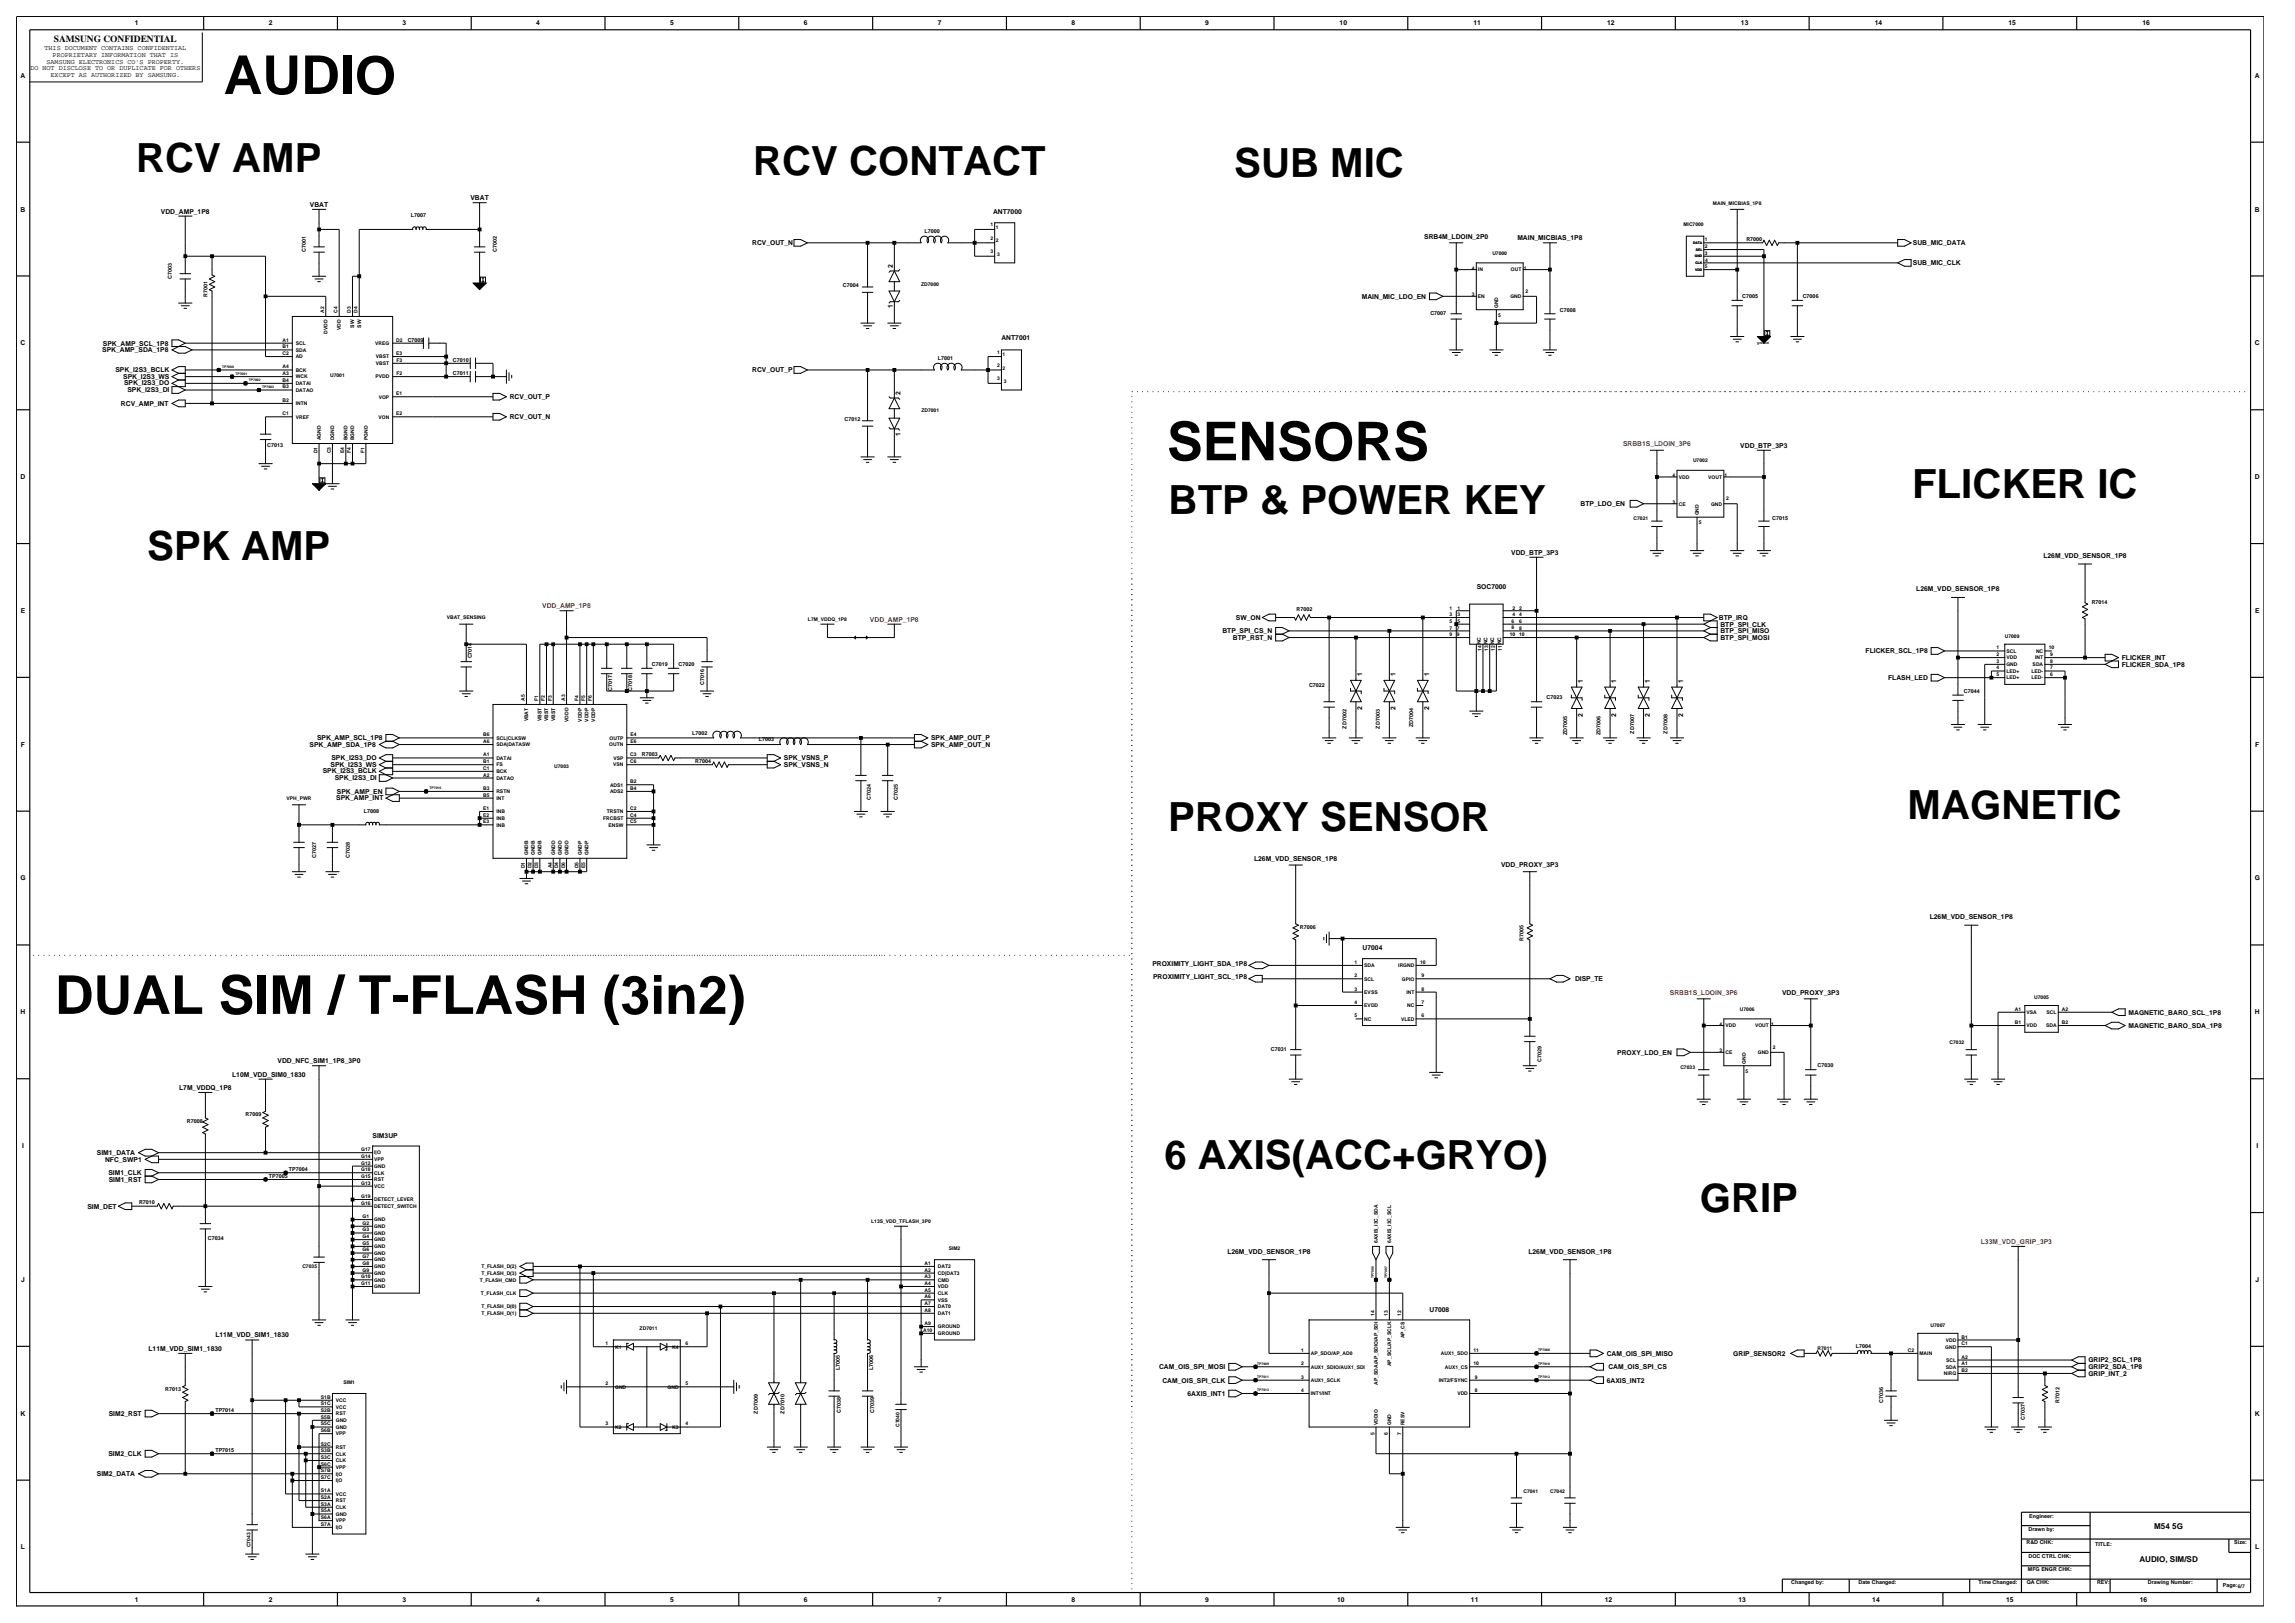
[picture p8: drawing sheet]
<svg xmlns="http://www.w3.org/2000/svg" width="420mm" height="297mm" viewBox="0 0 420 297" stroke-linecap="round" stroke-linejoin="round" font-family="sans-serif">
<defs><g id="words">
<g font-size="9.8">
<text x="40.9" y="17.2">AUDIO</text>
<text x="213.6" y="84.2">SENSORS</text>
<text x="10" y="185.5">DUAL SIM / T-FLASH (3in2)</text>
</g>
<g font-size="7.4">
<text x="24.9" y="31.5">RCV AMP</text>
<text x="137.8" y="32.1">RCV CONTACT</text>
<text x="225.9" y="32.4">SUB MIC</text>
<text x="213.9" y="94">BTP &amp; POWER KEY</text>
<text x="349.9" y="91.2">FLICKER IC</text>
<text x="27" y="102.5">SPK AMP</text>
<text x="349.1" y="149.9">MAGNETIC</text>
<text x="213.8" y="152.1">PROXY SENSOR</text>
<text x="213.1" y="213.9">6 AXIS(ACC+GRYO)</text>
<text x="311.1" y="221.8">GRIP</text>
</g>
<text font-size="1.7" x="9.9" y="7.7">SAMSUNG CONFIDENTIAL</text>
<g font-size="1.5">
<text x="394.2" y="279.7">M54 5G</text>
<text x="391.5" y="285.8">AUDIO, SIM/SD</text>
</g>
<g font-size="1.2">
<text x="24.7" y="4.7">1</text>
<text x="49.2" y="4.7">2</text>
<text x="73.7" y="4.7">3</text>
<text x="98.1" y="4.7">4</text>
<text x="122.6" y="4.7">5</text>
<text x="147.1" y="4.7">6</text>
<text x="171.6" y="4.7">7</text>
<text x="196.1" y="4.7">8</text>
<text x="220.6" y="4.7">9</text>
<text x="245.2" y="4.7">10</text>
<text x="269.6" y="4.7">11</text>
<text x="294.1" y="4.7">12</text>
<text x="318.6" y="4.7">13</text>
<text x="343.1" y="4.7">14</text>
<text x="367.6" y="4.7">15</text>
<text x="392.1" y="4.7">16</text>
<text x="8.1" y="9.2">THIS DOCUMENT CONTAINS CONFIDENTIAL</text>
<text x="8.5" y="11.7">SAMSUNG ELECTRONICS CO'S PROPERTY.</text>
<text x="9.6" y="10.5">PROPRIETARY INFORMATION THAT IS</text>
<text x="3.8" y="14.2">A</text>
<text x="5.6" y="12.9">DO NOT DISCLOSE TO OR DUPLICATE FOR OTHERS</text>
<text x="9.3" y="14.1">EXCEPT AS AUTHORIZED BY SAMSUNG.</text>
<text x="412.7" y="14.2">A</text>
<text x="3.8" y="38.7">B</text>
<text x="29.4" y="39.1">VDD_AMP_1P8</text>
<text x="56.7" y="37.8">VBAT</text>
<text x="86.1" y="36.6">VBAT</text>
<text x="181.7" y="39.2">ANT7000</text>
<text x="412.7" y="38.7">B</text>
<text x="137.7" y="44.9">RCV_OUT_N</text>
<text x="260.6" y="43.7">SRB4M_LDOIN_2P0</text>
<text x="277.7" y="44">MAIN_MICBIAS_1P8</text>
<text x="350.1" y="44.9">SUB_MIC_DATA</text>
<text x="163.4" y="49" transform="rotate(-90 163.4 49)">2</text>
<text x="350.1" y="48.5">SUB_MIC_CLK</text>
<text x="163.4" y="56.4" transform="rotate(-90 163.4 56.4)">1</text>
<text x="249.2" y="54.7">MAIN_MIC_LDO_EN</text>
<text x="3.8" y="63.2">C</text>
<text x="18.7" y="64.5">SPK_AMP_SDA_1P8</text>
<text x="18.8" y="63.2">SPK_AMP_SCL_1P8</text>
<text x="183.3" y="62.2">ANT7001</text>
<text x="412.7" y="63.2">C</text>
<text x="21.1" y="68.1">SPK_I2S3_BCLK</text>
<text x="22.6" y="69.3">SPK_I2S3_WS</text>
<text x="22.7" y="70.5">SPK_I2S3_DO</text>
<text x="23.3" y="71.7">SPK_I2S3_DI</text>
<text x="137.7" y="68.1">RCV_OUT_P</text>
<text x="22.1" y="74.3">RCV_AMP_INT</text>
<text x="93.3" y="76.7">RCV_OUT_N</text>
<text x="93.3" y="73">RCV_OUT_P</text>
<text x="164.8" y="72.3" transform="rotate(-90 164.8 72.3)">2</text>
<text x="164.8" y="79.7" transform="rotate(-90 164.8 79.7)">1</text>
<text x="318.5" y="81.9">VDD_BTP_3P3</text>
<text x="3.8" y="87.7">D</text>
<text x="412.7" y="87.7">D</text>
<text x="289.2" y="92.6">BTP_LDO_EN</text>
<text x="276.6" y="101.5">VDD_BTP_3P3</text>
<text x="270.3" y="107.8">SOC7000</text>
<text x="374" y="102.1">L26M_VDD_SENSOR_1P8</text>
<text x="3.8" y="112.2">E</text>
<text x="226.2" y="113.4">SW_ON</text>
<text x="314.6" y="113.4">BTP_IRQ</text>
<text x="350.7" y="108.2">L26M_VDD_SENSOR_1P8</text>
<text x="412.7" y="112.2">E</text>
<text x="223.7" y="115.9">BTP_SPI_CS_N</text>
<text x="225.6" y="117.1">BTP_RST_N</text>
<text x="314.9" y="114.7">BTP_SPI_CLK</text>
<text x="314.9" y="115.9">BTP_SPI_MISO</text>
<text x="314.9" y="117.1">BTP_SPI_MOSI</text>
<text x="341.4" y="119.6">FLICKER_SCL_1P8</text>
<text x="249.3" y="123.7" transform="rotate(-90 249.3 123.7)">1</text>
<text x="255.4" y="123.7" transform="rotate(-90 255.4 123.7)">1</text>
<text x="261.5" y="123.7" transform="rotate(-90 261.5 123.7)">1</text>
<text x="289.7" y="124.9" transform="rotate(-90 289.7 124.9)">1</text>
<text x="295.8" y="124.9" transform="rotate(-90 295.8 124.9)">1</text>
<text x="301.9" y="124.9" transform="rotate(-90 301.9 124.9)">1</text>
<text x="308" y="124.9" transform="rotate(-90 308 124.9)">1</text>
<text x="345.5" y="124.4">FLASH_LED</text>
<text x="388.3" y="122">FLICKER_SDA_1P8</text>
<text x="388.3" y="120.8">FLICKER_INT</text>
<text x="249.3" y="129.9" transform="rotate(-90 249.3 129.9)">2</text>
<text x="255.4" y="129.9" transform="rotate(-90 255.4 129.9)">2</text>
<text x="261.5" y="129.9" transform="rotate(-90 261.5 129.9)">2</text>
<text x="289.7" y="131.1" transform="rotate(-90 289.7 131.1)">2</text>
<text x="295.8" y="131.1" transform="rotate(-90 295.8 131.1)">2</text>
<text x="301.9" y="131.1" transform="rotate(-90 301.9 131.1)">2</text>
<text x="308" y="131.1" transform="rotate(-90 308 131.1)">2</text>
<text x="3.8" y="136.6">F</text>
<text x="56.6" y="136.7">SPK_AMP_SDA_1P8</text>
<text x="58" y="135.5">SPK_AMP_SCL_1P8</text>
<text x="170.4" y="136.7">SPK_AMP_OUT_N</text>
<text x="170.4" y="135.5">SPK_AMP_OUT_P</text>
<text x="412.7" y="136.6">F</text>
<text x="59.1" y="141.5">SPK_I2S3_BCLK</text>
<text x="60.5" y="140.3">SPK_I2S3_WS</text>
<text x="60.6" y="139.1">SPK_I2S3_DO</text>
<text x="61.3" y="142.7">SPK_I2S3_DI</text>
<text x="143.5" y="139.1">SPK_VSNS_P</text>
<text x="143.5" y="140.4">SPK_VSNS_N</text>
<text x="61.5" y="146.4">SPK_AMP_INT</text>
<text x="61.7" y="145.3">SPK_AMP_EN</text>
<text x="3.7" y="161.1">G</text>
<text x="229.5" y="157.5">L26M_VDD_SENSOR_1P8</text>
<text x="274.7" y="158.7">VDD_PROXY_3P3</text>
<text x="412.6" y="161.1">G</text>
<text x="249.4" y="173.9">U7004</text>
<text x="353.2" y="168.2">L26M_VDD_SENSOR_1P8</text>
<text x="210.9" y="176.8">PROXIMITY_LIGHT_SDA_1P8</text>
<text x="211" y="179.2">PROXIMITY_LIGHT_SCL_1P8</text>
<text x="288.2" y="179.5">DISP_TE</text>
<text x="3.8" y="185.6">H</text>
<text x="326.1" y="182">VDD_PROXY_3P3</text>
<text x="389.5" y="185.7">MAGNETIC_BARO_SCL_1P8</text>
<text x="412.7" y="185.6">H</text>
<text x="389.5" y="188.1">MAGNETIC_BARO_SDA_1P8</text>
<text x="42.5" y="197">L10M_VDD_SIM0_1830</text>
<text x="50.8" y="194.5">VDD_NFC_SIM1_1P8_3P0</text>
<text x="296" y="193">PROXY_LDO_EN</text>
<text x="32.8" y="199.4">L7M_VDDQ_1P8</text>
<text x="68.2" y="208.2">SIM3UP</text>
<text x="4" y="210.1">I</text>
<text x="17.7" y="211.4">SIM1_DATA</text>
<text x="19.2" y="212.6">NFC_SWP1</text>
<text x="19.8" y="215">SIM1_CLK</text>
<text x="412.9" y="210.1">I</text>
<text x="16" y="221.2">SIM_DET</text>
<text x="19.9" y="216.3">SIM1_RST</text>
<text x="224.6" y="229.4">L26M_VDD_SENSOR_1P8</text>
<text x="279.7" y="229.4">L26M_VDD_SENSOR_1P8</text>
<text x="3.9" y="234.6">J</text>
<text x="261.6" y="240">U7008</text>
<text x="412.8" y="234.6">J</text>
<text x="39.4" y="244.7">L11M_VDD_SIM1_1830</text>
<text x="27.2" y="247.2">L11M_VDD_SIM1_1830</text>
<text x="212.1" y="250.5">CAM_OIS_SPI_MOSI</text>
<text x="294" y="248.1">CAM_OIS_SPI_MISO</text>
<text x="294.4" y="250.5">CAM_OIS_SPI_CS</text>
<text x="317.2" y="248.1">GRIP_SENSOR2</text>
<text x="382.2" y="251.8">GRIP_INT_2</text>
<text x="382.2" y="250.5">GRIP2_SDA_1P8</text>
<text x="382.2" y="249.3">GRIP2_SCL_1P8</text>
<text x="212.7" y="253">CAM_OIS_SPI_CLK</text>
<text x="217.3" y="255.4">6AXIS_INT1</text>
<text x="294" y="253">6AXIS_INT2</text>
<text x="3.8" y="259">K</text>
<text x="19.9" y="259.1">SIM2_RST</text>
<text x="412.7" y="259">K</text>
<text x="19.8" y="266.5">SIM2_CLK</text>
<text x="17.7" y="270.1">SIM2_DATA</text>
<text x="3.8" y="283.5">L</text>
<text x="412.7" y="283.5">L</text>
<text x="24.7" y="293.1">1</text>
<text x="49.2" y="293.1">2</text>
<text x="73.7" y="293.1">3</text>
<text x="98.1" y="293.1">4</text>
<text x="122.6" y="293.1">5</text>
<text x="147.1" y="293.1">6</text>
<text x="171.6" y="293.1">7</text>
<text x="196.1" y="293.1">8</text>
<text x="220.6" y="293.1">9</text>
<text x="244.7" y="293.1">10</text>
<text x="269.2" y="293.1">11</text>
<text x="293.7" y="293.1">12</text>
<text x="318.2" y="293.1">13</text>
<text x="342.6" y="293.1">14</text>
<text x="367.1" y="293.1">15</text>
<text x="391.6" y="293.1">16</text>
</g>
<g font-size="1.2" fill="#f00">
<text x="297" y="81.6">SRBB1S_LDOIN_3P6</text>
<text x="99.2" y="111.3">VDD_AMP_1P8</text>
<text x="159.2" y="113.7">VDD_AMP_1P8</text>
<text x="305.6" y="182">SRBB1S_LDOIN_3P6</text>
<text x="362.5" y="227.6">L33M_VDD_GRIP_3P3</text>
</g>
<g font-size="1">
<text x="75.2" y="39.8">L7007</text>
<text x="56" y="46.1" transform="rotate(-90 56 46.1)">C7001</text>
<text x="90.9" y="46.1" transform="rotate(-90 90.9 46.1)">C7002</text>
<text x="169.2" y="42.6">L7000</text>
<text x="319.6" y="44.1">R7000</text>
<text x="31.5" y="51" transform="rotate(-90 31.5 51)">C7003</text>
<text x="154.3" y="52.6">C7004</text>
<text x="38" y="54.4" transform="rotate(-90 38 54.4)">R7001</text>
<text x="261.8" y="57.6">C7007</text>
<text x="285.5" y="57.1">C7008</text>
<text x="318.8" y="54.5">C7005</text>
<text x="329.9" y="54.6">C7006</text>
<text x="74.6" y="62.5">C7009</text>
<text x="171.6" y="65.9">L7001</text>
<text x="82.9" y="68.6">C7011</text>
<text x="82.9" y="66.2">C7010</text>
<text x="154.6" y="77.1">C7012</text>
<text x="48.9" y="81.8">C7013</text>
<text x="324.3" y="95.2">C7015</text>
<text x="237.3" y="111.8">R7002</text>
<text x="382.8" y="110.5">R7014</text>
<text x="86.3" y="120.5" transform="rotate(-90 86.3 120.5)">C7014</text>
<text x="119.3" y="121.9">C7019</text>
<text x="124.2" y="121.9">C7020</text>
<text x="128.9" y="125.4" transform="rotate(-90 128.9 125.4)">C7016</text>
<text x="239.6" y="125.6">C7022</text>
<text x="112" y="126.5" transform="rotate(-90 112 126.5)">C7017</text>
<text x="115.7" y="126.5" transform="rotate(-90 115.7 126.5)">C7018</text>
<text x="283" y="128">C7023</text>
<text x="359.4" y="126.8">C7044</text>
<text x="126.6" y="134.5">L7002</text>
<text x="138.9" y="135.7">L7003</text>
<text x="246.4" y="133.3" transform="rotate(-90 246.4 133.3)">ZD7002</text>
<text x="252.5" y="133.3" transform="rotate(-90 252.5 133.3)">ZD7003</text>
<text x="258.6" y="133" transform="rotate(-90 258.6 133)">ZD7004</text>
<text x="286.8" y="134.6" transform="rotate(-90 286.8 134.6)">ZD7005</text>
<text x="292.9" y="134.6" transform="rotate(-90 292.9 134.6)">ZD7006</text>
<text x="299" y="134.3" transform="rotate(-90 299 134.3)">ZD7007</text>
<text x="305.2" y="134.3" transform="rotate(-90 305.2 134.3)">ZD7008</text>
<text x="117.5" y="138.4">R7003</text>
<text x="127.2" y="139.6">R7004</text>
<text x="66.6" y="148.8">L7008</text>
<text x="159.4" y="146.3" transform="rotate(-90 159.4 146.3)">C7024</text>
<text x="164.3" y="146.3" transform="rotate(-90 164.3 146.3)">C7025</text>
<text x="57.9" y="157" transform="rotate(-90 57.9 157)">C7027</text>
<text x="64" y="157" transform="rotate(-90 64 157)">C7028</text>
<text x="237.9" y="170">R7006</text>
<text x="278.8" y="172.2" transform="rotate(-90 278.8 172.2)">R7005</text>
<text x="232.6" y="192.4">C7031</text>
<text x="282.1" y="194.3" transform="rotate(-90 282.1 194.3)">C7029</text>
<text x="332.6" y="195.3">C7030</text>
<text x="34.2" y="205.4">R7008</text>
<text x="44.9" y="204.3">R7009</text>
<text x="49.2" y="215.6">TP7005</text>
<text x="52.9" y="214.3">TP7004</text>
<text x="25.5" y="220.3">R7010</text>
<text x="38" y="226.9">C7034</text>
<text x="153.7" y="250.7" transform="rotate(-90 153.7 250.7)">L7005</text>
<text x="159.8" y="250.7" transform="rotate(-90 159.8 250.7)">L7006</text>
<text x="339.6" y="246.7">L7004</text>
<text x="30.2" y="254.5">R7013</text>
<text x="344.6" y="256.7" transform="rotate(-90 344.6 256.7)">C7036</text>
<text x="376.9" y="256.7" transform="rotate(-90 376.9 256.7)">R7012</text>
<text x="39.4" y="258.4">TP7014</text>
<text x="138.7" y="258.7" transform="rotate(-90 138.7 258.7)">ZD7009</text>
<text x="143.6" y="258.7" transform="rotate(-90 143.6 258.7)">ZD7010</text>
<text x="153.9" y="258.5" transform="rotate(-90 153.9 258.5)">C7038</text>
<text x="160" y="258.5" transform="rotate(-90 160 258.5)">C7039</text>
<text x="370.6" y="259.7" transform="rotate(-90 370.6 259.7)">C7037</text>
<text x="39.4" y="265.7">TP7015</text>
<text x="371.2" y="280.1">Drawn by:</text>
<text x="371.3" y="277.7">Engineer:</text>
<text x="370.9" y="282.6">R&amp;D CHK:</text>
<text x="371.1" y="287.5">MFG ENGR CHK:</text>
<text x="371.2" y="285">DOC CTRL CHK:</text>
<text x="383.4" y="282.9">TITLE:</text>
<text x="408.9" y="282.6">Size:</text>
<text x="327.8" y="289.9">Changed by:</text>
<text x="340.1" y="289.9">Date Changed:</text>
<text x="362.1" y="289.9">Time Changed:</text>
<text x="370.9" y="289.9">QA CHK:</text>
<text x="383.8" y="289.9">REV:</text>
<text x="393.1" y="289.9">Drawing Number:</text>
<text x="406.8" y="290.5">Page:6/7</text>
</g>
<g font-size=".9">
<text x="181.3" y="41.4">1</text>
<text x="182.3" y="41.9">1</text>
<text x="308.1" y="41.4">MIC7000</text>
<text x="313.5" y="37.4">MAIN_MICBIAS_1P8</text>
<text x="181.3" y="43.9">2</text>
<text x="181.3" y="46.3">3</text>
<text x="182.3" y="44.4">2</text>
<text x="182.5" y="46.8">3</text>
<text x="273.1" y="46.6">U7000</text>
<text x="312" y="44.2">1</text>
<text x="312" y="46.6">3</text>
<text x="312" y="45.4">2</text>
<text x="312" y="47.9">4</text>
<text x="168.6" y="52.4">ZD7000</text>
<text x="269.4" y="49.3">4</text>
<text x="270.5" y="49.7">IN</text>
<text x="276.5" y="49.7">OUT</text>
<text x="278.9" y="49.3">1</text>
<text x="279.2" y="53.6">2</text>
<text x="312" y="49.1">5</text>
<text x="59.3" y="57.3" transform="rotate(-90 59.3 57.3)">A2</text>
<text x="61.8" y="57.3" transform="rotate(-90 61.8 57.3)">C4</text>
<text x="64.2" y="57.3" transform="rotate(-90 64.2 57.3)">D3</text>
<text x="64.8" y="60" transform="rotate(-90 64.8 60)">SW</text>
<text x="65.5" y="57.3" transform="rotate(-90 65.5 57.3)">D4</text>
<text x="66.1" y="60" transform="rotate(-90 66.1 60)">SW</text>
<text x="269.4" y="54.2">3</text>
<text x="270.5" y="54.6">EN</text>
<text x="274.2" y="57.9">5</text>
<text x="274.2" y="56.4" transform="rotate(-90 274.2 56.4)">GND</text>
<text x="276.4" y="54.6">GND</text>
<text x="51.7" y="65">C2</text>
<text x="51.7" y="62.5">A1</text>
<text x="51.7" y="63.7">B1</text>
<text x="54.1" y="65.6">AD</text>
<text x="54.1" y="63.1">SCL</text>
<text x="54.1" y="64.4">SDA</text>
<text x="59.9" y="61.1" transform="rotate(-90 59.9 61.1)">DVDD</text>
<text x="62.4" y="60.4" transform="rotate(-90 62.4 60.4)">VDD</text>
<text x="68.6" y="63.1">VREG</text>
<text x="68.8" y="65.6">VBST</text>
<text x="72.5" y="62.5">D2</text>
<text x="72.5" y="65">E3</text>
<text x="182.5" y="64.7">1</text>
<text x="183.5" y="65.2">1</text>
<text x="51.7" y="71.1">B3</text>
<text x="51.7" y="69.9">B4</text>
<text x="51.7" y="68.6">A3</text>
<text x="51.7" y="67.4">A4</text>
<text x="54.1" y="71.7">DATAO</text>
<text x="54.1" y="70.5">DATAI</text>
<text x="54.1" y="69.2">WCK</text>
<text x="54.1" y="68">BCK</text>
<text x="60.4" y="68.9">U7001</text>
<text x="68.7" y="69.2">PVDD</text>
<text x="68.8" y="66.8">VBST</text>
<text x="72.5" y="68.6">F2</text>
<text x="72.5" y="66.2">F3</text>
<text x="182.5" y="69.6">3</text>
<text x="182.5" y="67.1">2</text>
<text x="183.5" y="67.6">2</text>
<text x="183.7" y="70.1">3</text>
<text x="51.7" y="73.5">B2</text>
<text x="51.7" y="76">C1</text>
<text x="54.1" y="74.1">INTN</text>
<text x="54.1" y="76.6">VREF</text>
<text x="69.3" y="76.6">VON</text>
<text x="69.3" y="72.9">VOP</text>
<text x="72.5" y="72.3">E1</text>
<text x="72.5" y="76">E2</text>
<text x="168.6" y="75.4">ZD7001</text>
<text x="58.1" y="83" transform="rotate(-90 58.1 83)">D1</text>
<text x="58.7" y="80.6" transform="rotate(-90 58.7 80.6)">AGND</text>
<text x="60.6" y="83" transform="rotate(-90 60.6 83)">C3</text>
<text x="61.2" y="80.6" transform="rotate(-90 61.2 80.6)">DGND</text>
<text x="63" y="83" transform="rotate(-90 63 83)">E4</text>
<text x="63.6" y="80.6" transform="rotate(-90 63.6 80.6)">BGND</text>
<text x="64.2" y="82.9" transform="rotate(-90 64.2 82.9)">F4</text>
<text x="64.8" y="80.6" transform="rotate(-90 64.8 80.6)">BGND</text>
<text x="66.7" y="82.9" transform="rotate(-90 66.7 82.9)">F1</text>
<text x="67.3" y="80.6" transform="rotate(-90 67.3 80.6)">PGND</text>
<text x="306.1" y="87.3">4</text>
<text x="307.2" y="87.6">VDD</text>
<text x="309.8" y="84.5">U7002</text>
<text x="312.6" y="87.6">VOUT</text>
<text x="315.6" y="87.3">1</text>
<text x="298.9" y="95.2">C7021</text>
<text x="306.1" y="92.2">3</text>
<text x="307.2" y="92.5">CE</text>
<text x="310.9" y="95.9">5</text>
<text x="310.9" y="94.3" transform="rotate(-90 310.9 94.3)">GND</text>
<text x="313.1" y="92.5">GND</text>
<text x="315.9" y="91.6">2</text>
<text x="81.8" y="113.3">VBAT_SENSING</text>
<text x="147.9" y="113.6">L7M_VDDQ_1P8</text>
<text x="265.3" y="112.7">3</text>
<text x="265.3" y="114">5</text>
<text x="265.3" y="111.5">1</text>
<text x="266.7" y="111.5">1</text>
<text x="266.7" y="112.7">3</text>
<text x="266.7" y="114">5</text>
<text x="276.6" y="113.9">6</text>
<text x="276.8" y="111.5">2</text>
<text x="276.8" y="112.7">4</text>
<text x="278" y="111.5">2</text>
<text x="278" y="112.7">4</text>
<text x="278" y="114">6</text>
<text x="265.3" y="116.4">9</text>
<text x="265.3" y="115.2">7</text>
<text x="266.6" y="116.4">9</text>
<text x="266.6" y="115.2">7</text>
<text x="271" y="117.9" transform="rotate(-90 271 117.9)">NC</text>
<text x="271.1" y="119.1" transform="rotate(-90 271.1 119.1)">14</text>
<text x="272.2" y="117.9" transform="rotate(-90 272.2 117.9)">NC</text>
<text x="272.4" y="119.1" transform="rotate(-90 272.4 119.1)">13</text>
<text x="273.5" y="117.9" transform="rotate(-90 273.5 117.9)">NC</text>
<text x="273.6" y="119.1" transform="rotate(-90 273.6 119.1)">12</text>
<text x="274.7" y="117.9" transform="rotate(-90 274.7 117.9)">NC</text>
<text x="274.8" y="119.1" transform="rotate(-90 274.8 119.1)">11</text>
<text x="276.3" y="116.4">10</text>
<text x="276.6" y="115.1">8</text>
<text x="278" y="116.4">10</text>
<text x="278" y="115.2">8</text>
<text x="365.4" y="118.8">1</text>
<text x="366.9" y="116.7">U7009</text>
<text x="367.2" y="119.4">SCL</text>
<text x="372.6" y="119.4">NC</text>
<text x="375" y="118.8">10</text>
<text x="365.4" y="120.1">2</text>
<text x="365.4" y="121.3">3</text>
<text x="365.4" y="122.5">4</text>
<text x="365.4" y="123.7">5</text>
<text x="367.2" y="120.7">VDD</text>
<text x="367.2" y="121.9">GND</text>
<text x="367.2" y="123.1">LED+</text>
<text x="367.2" y="124.3">LED+</text>
<text x="371.8" y="124.3">LED-</text>
<text x="371.8" y="123.1">LED-</text>
<text x="372" y="121.9">SDA</text>
<text x="372.4" y="120.7">INT</text>
<text x="375.2" y="123.7">6</text>
<text x="375.2" y="122.5">7</text>
<text x="375.2" y="121.3">8</text>
<text x="375.2" y="120.1">9</text>
<text x="96.1" y="128.3" transform="rotate(-90 96.1 128.3)">A5</text>
<text x="98.5" y="128.2" transform="rotate(-90 98.5 128.2)">F1</text>
<text x="99.1" y="132" transform="rotate(-90 99.1 132)">VBST</text>
<text x="99.7" y="128.2" transform="rotate(-90 99.7 128.2)">F2</text>
<text x="100.3" y="132" transform="rotate(-90 100.3 132)">VBST</text>
<text x="101" y="128.2" transform="rotate(-90 101 128.2)">F3</text>
<text x="101.6" y="132" transform="rotate(-90 101.6 132)">VBST</text>
<text x="103.4" y="128.3" transform="rotate(-90 103.4 128.3)">A3</text>
<text x="105.8" y="128.2" transform="rotate(-90 105.8 128.2)">F4</text>
<text x="107.1" y="128.2" transform="rotate(-90 107.1 128.2)">F5</text>
<text x="108.3" y="128.2" transform="rotate(-90 108.3 128.2)">F6</text>
<text x="88.4" y="134.7">B6</text>
<text x="88.4" y="136">A6</text>
<text x="90.8" y="135.4">SCL|CLKSW</text>
<text x="90.8" y="136.6">SDA|DATASW</text>
<text x="96.7" y="132" transform="rotate(-90 96.7 132)">VBAT</text>
<text x="104" y="132.1" transform="rotate(-90 104 132.1)">VDDD</text>
<text x="106.5" y="132.1" transform="rotate(-90 106.5 132.1)">VDDP</text>
<text x="107.7" y="132.1" transform="rotate(-90 107.7 132.1)">VDDP</text>
<text x="108.9" y="132.1" transform="rotate(-90 108.9 132.1)">VDDP</text>
<text x="111.5" y="136.6">OUTN</text>
<text x="111.5" y="135.4">OUTP</text>
<text x="115.4" y="134.7">E4</text>
<text x="115.4" y="136">E6</text>
<text x="88.4" y="140.9">C1</text>
<text x="88.4" y="139.6">B1</text>
<text x="88.4" y="138.4">A1</text>
<text x="88.4" y="142.1">A2</text>
<text x="90.8" y="141.5">BCK</text>
<text x="90.8" y="140.3">FS</text>
<text x="90.8" y="139">DATAI</text>
<text x="90.8" y="142.7">DATAO</text>
<text x="101.4" y="140.6">U7003</text>
<text x="111.6" y="143.9">ADS1</text>
<text x="112.2" y="140.3">VSN</text>
<text x="112.3" y="139">VSP</text>
<text x="115.3" y="138.4">C3</text>
<text x="115.3" y="139.6">C6</text>
<text x="115.3" y="143.3">B2</text>
<text x="52.4" y="146.4">VPH_PWR</text>
<text x="88.4" y="145.8">B5</text>
<text x="88.4" y="144.5">B3</text>
<text x="88.4" y="148.2">E1</text>
<text x="88.4" y="149.4">E2</text>
<text x="90.8" y="148.8">INB</text>
<text x="90.8" y="146.4">INT</text>
<text x="90.8" y="145.1">RSTN</text>
<text x="111" y="148.8">TRSTN</text>
<text x="111.6" y="145.1">ADS2</text>
<text x="115.3" y="148.2">C2</text>
<text x="115.3" y="149.4">C4</text>
<text x="115.3" y="144.5">B4</text>
<text x="88.4" y="150.7">E3</text>
<text x="90.8" y="151.3">INB</text>
<text x="90.8" y="150">INB</text>
<text x="110.4" y="150">FRCBST</text>
<text x="111.3" y="151.3">ENSW</text>
<text x="115.3" y="150.7">C5</text>
<text x="96.1" y="158.9" transform="rotate(-90 96.1 158.9)">D1</text>
<text x="96.7" y="156.5" transform="rotate(-90 96.7 156.5)">GNDB</text>
<text x="97.3" y="158.9" transform="rotate(-90 97.3 158.9)">D2</text>
<text x="97.9" y="156.5" transform="rotate(-90 97.9 156.5)">GNDB</text>
<text x="98.5" y="158.9" transform="rotate(-90 98.5 158.9)">D3</text>
<text x="99.1" y="156.5" transform="rotate(-90 99.1 156.5)">GNDB</text>
<text x="101" y="158.9" transform="rotate(-90 101 158.9)">A4</text>
<text x="101.6" y="156.5" transform="rotate(-90 101.6 156.5)">GNDD</text>
<text x="102.2" y="158.9" transform="rotate(-90 102.2 158.9)">D4</text>
<text x="102.8" y="156.5" transform="rotate(-90 102.8 156.5)">GNDD</text>
<text x="103.4" y="158.9" transform="rotate(-90 103.4 158.9)">D6</text>
<text x="104" y="156.5" transform="rotate(-90 104 156.5)">GNDD</text>
<text x="105.8" y="158.9" transform="rotate(-90 105.8 158.9)">D5</text>
<text x="106.5" y="156.5" transform="rotate(-90 106.5 156.5)">GNDP</text>
<text x="107.1" y="158.9" transform="rotate(-90 107.1 158.9)">E5</text>
<text x="107.7" y="156.5" transform="rotate(-90 107.7 156.5)">GNDP</text>
<text x="247.9" y="176.4">1</text>
<text x="247.9" y="178.8">2</text>
<text x="249.7" y="177">SDA</text>
<text x="249.7" y="179.4">SCL</text>
<text x="255.9" y="177">IRGND</text>
<text x="256.6" y="179.4">GPIO</text>
<text x="259.9" y="176.4">10</text>
<text x="260.1" y="178.8">9</text>
<text x="247.9" y="181.3">3</text>
<text x="247.9" y="183.7">4</text>
<text x="249.7" y="181.9">EVSS</text>
<text x="249.7" y="184.3">EVDD</text>
<text x="257.4" y="181.9">INT</text>
<text x="257.5" y="184.3">NC</text>
<text x="260.1" y="183.7">7</text>
<text x="260.1" y="181.3">8</text>
<text x="318.4" y="184.9">U7006</text>
<text x="368.8" y="184.9">A1</text>
<text x="370.9" y="185.6">VSA</text>
<text x="372.3" y="182.8">U7005</text>
<text x="374.5" y="185.6">SCL</text>
<text x="377.3" y="184.9">A2</text>
<text x="247.9" y="186.2">5</text>
<text x="249.7" y="186.8">NC</text>
<text x="256.4" y="186.8">VLED</text>
<text x="260.1" y="186.2">6</text>
<text x="314.7" y="187.7">4</text>
<text x="315.8" y="188">VDD</text>
<text x="321.2" y="188">VOUT</text>
<text x="324.1" y="187.7">1</text>
<text x="324.5" y="191.9">2</text>
<text x="356.8" y="191.1">C7032</text>
<text x="368.8" y="187.4">B1</text>
<text x="370.9" y="188">VDD</text>
<text x="374.4" y="188">SDA</text>
<text x="377.3" y="187.4">B2</text>
<text x="307.5" y="195.6">C7033</text>
<text x="314.7" y="192.6">3</text>
<text x="315.8" y="192.9">CE</text>
<text x="319.5" y="196.3">5</text>
<text x="319.5" y="194.7" transform="rotate(-90 319.5 194.7)">GND</text>
<text x="321.7" y="192.9">GND</text>
<text x="66.1" y="214.3">G18</text>
<text x="66.1" y="213.1">G12</text>
<text x="66.1" y="211.9">G14</text>
<text x="66.1" y="215.5">G15</text>
<text x="66.1" y="210.6">G17</text>
<text x="68.5" y="214.9">CLK</text>
<text x="68.5" y="213.7">GND</text>
<text x="68.5" y="212.5">VPP</text>
<text x="68.5" y="211.3">I|O</text>
<text x="66.1" y="219.2">G19</text>
<text x="66.1" y="216.8">G13</text>
<text x="66.1" y="220.4">G16</text>
<text x="68.5" y="219.8">DETECT_LEVER</text>
<text x="68.5" y="217.4">VCC</text>
<text x="68.5" y="216.2">RST</text>
<text x="68.5" y="221">DETECT_SWITCH</text>
<text x="66.3" y="224.1">G2</text>
<text x="66.3" y="225.3">G3</text>
<text x="66.3" y="226.6">G4</text>
<text x="66.3" y="227.8">G5</text>
<text x="66.3" y="222.9">G1</text>
<text x="68.5" y="224.7">GND</text>
<text x="68.5" y="225.9">GND</text>
<text x="68.5" y="227.2">GND</text>
<text x="68.5" y="223.5">GND</text>
<text x="159.4" y="223.8">L13S_VDD_TFLASH_3P0</text>
<text x="252.1" y="227.5" transform="rotate(-90 252.1 227.5)">6AXIS_I3C_SDA</text>
<text x="254.6" y="227.5" transform="rotate(-90 254.6 227.5)">6AXIS_I3C_SCL</text>
<text x="55.3" y="232">C7035</text>
<text x="66.1" y="233.9">G10</text>
<text x="66.3" y="231.5">G8</text>
<text x="66.3" y="232.7">G9</text>
<text x="66.3" y="229">G6</text>
<text x="66.3" y="230.2">G7</text>
<text x="68.5" y="232.1">GND</text>
<text x="68.5" y="233.3">GND</text>
<text x="68.5" y="228.4">GND</text>
<text x="68.5" y="229.6">GND</text>
<text x="68.5" y="230.8">GND</text>
<text x="88.1" y="232.1">T_FLASH_D(2)</text>
<text x="88.1" y="233.3">T_FLASH_D(3)</text>
<text x="169.2" y="231.5">A1</text>
<text x="169.2" y="232.7">A2</text>
<text x="169.2" y="233.9">A3</text>
<text x="171.6" y="232.1">DAT2</text>
<text x="171.6" y="233.3">CD|DAT3</text>
<text x="173.6" y="228.7">SIM2</text>
<text x="66.1" y="235.1">G11</text>
<text x="68.5" y="234.5">GND</text>
<text x="68.5" y="235.7">GND</text>
<text x="87.8" y="234.5">T_FLASH_CMD</text>
<text x="88" y="237">T_FLASH_CLK</text>
<text x="88.1" y="239.4">T_FLASH_D(0)</text>
<text x="169.2" y="235.1">A4</text>
<text x="169.2" y="236.4">A5</text>
<text x="169.2" y="237.6">A6</text>
<text x="169.2" y="238.8">A7</text>
<text x="171.6" y="234.5">CMD</text>
<text x="171.6" y="235.7">VDD</text>
<text x="171.6" y="237">CLK</text>
<text x="171.6" y="238.2">VSS</text>
<text x="171.6" y="239.4">DAT0</text>
<text x="88.1" y="240.6">T_FLASH_D(1)</text>
<text x="117.1" y="243.4">ZD7011</text>
<text x="169" y="243.7">A10</text>
<text x="169.2" y="240">A8</text>
<text x="169.2" y="242.5">A9</text>
<text x="171.6" y="240.6">DAT1</text>
<text x="171.6" y="243.1">GROUND</text>
<text x="171.6" y="244.3">GROUND</text>
<text x="251.5" y="240.8" transform="rotate(-90 251.5 240.8)">14</text>
<text x="254" y="240.8" transform="rotate(-90 254 240.8)">13</text>
<text x="256.4" y="240.8" transform="rotate(-90 256.4 240.8)">12</text>
<text x="257" y="244.9" transform="rotate(-90 257 244.9)">AP_CS</text>
<text x="353.3" y="242.8">U7007</text>
<text x="356.1" y="245.5">VDD</text>
<text x="358.9" y="244.9">B1</text>
<text x="110.8" y="246.1">1</text>
<text x="112.6" y="246.8">K1</text>
<text x="123" y="246.8">K4</text>
<text x="125.5" y="246.1">6</text>
<text x="238.1" y="249.8">2</text>
<text x="238.1" y="247.4">1</text>
<text x="239.9" y="250.4">AUX1_SDIO/AUX1_SDI</text>
<text x="239.9" y="248">AP_SDO/AP_AD0</text>
<text x="254.6" y="250" transform="rotate(-90 254.6 250)">AP_SCL/AP_SCLK</text>
<text x="263.7" y="248">AUX1_SDO</text>
<text x="264.4" y="250.4">AUX1_CS</text>
<text x="269.7" y="249.8">10</text>
<text x="269.7" y="247.4">11</text>
<text x="332.6" y="247">R7011</text>
<text x="349.2" y="247.4">C2</text>
<text x="351.3" y="248">MAIN</text>
<text x="355.7" y="251.6">NIRQ</text>
<text x="356" y="246.8">GND</text>
<text x="356.1" y="250.4">SDA</text>
<text x="356.2" y="249.2">SCL</text>
<text x="358.9" y="251">B2</text>
<text x="358.9" y="246.1">C1</text>
<text x="358.9" y="249.8">A1</text>
<text x="358.9" y="248.6">A2</text>
<text x="58.7" y="255.9">S1B</text>
<text x="58.7" y="257.2">S1C</text>
<text x="61.5" y="256.6">VCC</text>
<text x="61.5" y="257.8">VCC</text>
<text x="62.8" y="253.2">SIM1</text>
<text x="110.8" y="253.5">2</text>
<text x="112.6" y="254.1">GND</text>
<text x="122.2" y="254.1">GND</text>
<text x="125.5" y="253.5">5</text>
<text x="238.1" y="252.3">3</text>
<text x="238.1" y="254.7">4</text>
<text x="239.9" y="252.9">AUX1_SCLK</text>
<text x="239.9" y="255.3">INT1/INT</text>
<text x="252.1" y="253.4" transform="rotate(-90 252.1 253.4)">AP_SDA/AP_SDIO/AP_SDI</text>
<text x="263.3" y="252.9">INT2/FSYNC</text>
<text x="266.7" y="255.3">VDD</text>
<text x="269.9" y="254.7">8</text>
<text x="269.9" y="252.3">9</text>
<text x="58.7" y="260.8">S5C</text>
<text x="58.7" y="262.1">S6B</text>
<text x="58.7" y="258.4">S2B</text>
<text x="58.7" y="259.6">S5B</text>
<text x="61.5" y="262.7">VPP</text>
<text x="61.5" y="259">RST</text>
<text x="61.5" y="260.2">GND</text>
<text x="61.5" y="261.5">GND</text>
<text x="110.8" y="260.8">3</text>
<text x="112.6" y="261.5">K2</text>
<text x="123" y="261.5">K3</text>
<text x="125.5" y="260.8">4</text>
<text x="164.6" y="261.1" transform="rotate(-90 164.6 261.1)">C7040</text>
<text x="251.5" y="262.6" transform="rotate(-90 251.5 262.6)">5</text>
<text x="252.1" y="260.8" transform="rotate(-90 252.1 260.8)">VDDIO</text>
<text x="254" y="262.6" transform="rotate(-90 254 262.6)">6</text>
<text x="254.6" y="260.8" transform="rotate(-90 254.6 260.8)">GND</text>
<text x="256.4" y="262.6" transform="rotate(-90 256.4 262.6)">7</text>
<text x="257" y="260.8" transform="rotate(-90 257 260.8)">RESV</text>
<text x="58.7" y="268.2">S6C</text>
<text x="58.7" y="269.4">S7B</text>
<text x="58.7" y="264.5">S2C</text>
<text x="58.7" y="265.7">S3B</text>
<text x="58.7" y="267">S3C</text>
<text x="61.5" y="268.8">VPP</text>
<text x="61.5" y="265.1">RST</text>
<text x="61.5" y="266.3">CLK</text>
<text x="61.5" y="267.6">CLK</text>
<text x="58.7" y="270.6">S7C</text>
<text x="58.7" y="274.3">S2A</text>
<text x="58.7" y="275.5">S3A</text>
<text x="58.7" y="273.1">S1A</text>
<text x="61.5" y="270">I|O</text>
<text x="61.5" y="271.2">I|O</text>
<text x="61.5" y="273.7">VCC</text>
<text x="61.5" y="274.9">RST</text>
<text x="278.8" y="273.1">C7041</text>
<text x="283.7" y="273.1">C7042</text>
<text x="58.7" y="278">S6A</text>
<text x="58.7" y="279.2">S7A</text>
<text x="58.7" y="276.7">S5A</text>
<text x="61.5" y="278.6">VPP</text>
<text x="61.5" y="279.8">I|O</text>
<text x="61.5" y="276.1">CLK</text>
<text x="61.5" y="277.4">GND</text>
<text x="45.8" y="283.1" transform="rotate(-90 45.8 283.1)">C7043</text>
</g>
<g font-size=".6">
<text x="309.8" y="44.7">DATA</text>
<text x="310.2" y="47.1">GND</text>
<text x="310.4" y="45.9">SEL</text>
<text x="310.3" y="49.6">VDD</text>
<text x="310.3" y="48.3">CLK</text>
<text x="321.6" y="62.9">ground</text>
<text x="40.6" y="67.3">TP7000</text>
<text x="43.1" y="68.5">TP7001</text>
<text x="45.5" y="69.8">TP7002</text>
<text x="48" y="71">TP7003</text>
<text x="78.6" y="144.4">TP7016</text>
<text x="251.4" y="233.9" transform="rotate(-90 251.4 233.9)">TP7006</text>
<text x="253.9" y="233.9" transform="rotate(-90 253.9 233.9)">TP7007</text>
<text x="230.1" y="249.7">TP7009</text>
<text x="281.5" y="247.3">TP7008</text>
<text x="281.5" y="249.7">TP7010</text>
<text x="230.1" y="252.2">TP7011</text>
<text x="230.1" y="254.6">TP7013</text>
<text x="281.5" y="252.2">TP7012</text>
</g>
</g></defs>
<!-- layer: MFD Layer /idea/tmp/Extended-Print.sj47.park.sheet7.mfd -->
<g fill="none" stroke="#000" stroke-width=".18">
<path d="M37 5.9v9.1h-31.5M32.7 39.5h2.4M33.9 39.5v10.6M57.2 38.3h2.4M58.4 38.3v6.9M86.6 37.1h2.4M87.8 37.1v8.1M316.7 38.3h2.4M317.9 38.3v16.7M32.7 55.5h2.4M32.9 51h2M32.9 50.1h2"/>
<path d="M33.2 56h1.4M33.7 56.4h.4M33.9 51v4.5M33.9 46.9h14.7v18.3h4.9M38.8 46.9v3.4l.5 .3-1 .4 1 .5-1 .5 1 .5-1 .5 .5 .3v20.5M48.6 54.2h11v3.7M53.5 57.9h18.4v23.3h-18.4zM57.2 50.6h2.4M57.4 46.1h2M57.4 45.2h2M57.7 51h1.4M58.2 51.5h.4"/>
<path d="M58.4 42h3.7v15.9M58.4 46.1v4.5M65.7 50.6h-1.2v7.3M75.5 42h-9.8v15.9M75.5 42a.33 .33 0 0 1 .3-.5 .33 .33 0 0 1 .3 .5 .34 .34 0 0 1 .3-.5 .34 .34 0 0 1 .4 .5M76.8 42a.34 .34 0 0 1 .3-.5 .34 .34 0 0 1 .3 .5M77.4 42a.34 .34 0 0 1 .3-.5 .34 .34 0 0 1 .3 .5M78 42h9.8M86.8 46.1h2M86.8 45.2h2M87.8 46.1v5.7M87.9 50.7h.9v.9h-.9z"/>
<path d="M88.2 50.9h.3M88.2 51.5h.3M88.4 50.9v.6M145.3 43.8h1.2l1.3 .6-1.3 .6h-1.2zM147.8 44.4h20.8a.76 .76 0 0 1 .1-1 .76 .76 0 0 1 1 0 .76 .76 0 0 1 .1 1 .76 .76 0 0 1 .1-1 .76 .76 0 0 1 1 0 .76 .76 0 0 1 .1 1 .77 .77 0 0 1 .1-1 .77 .77 0 0 1 1.1 0 .77 .77 0 0 1 0 1 .76 .76 0 0 1 .1-1 .76 .76 0 0 1 1.1 0 .76 .76 0 0 1 .1 1h8.5M157.6 59.1h2.4M157.8 53.5h2M157.8 52.5h2M158 59.6h1.5M158.8 44.4v8.1M158.8 53.5v5.6M162.5 59.1h2.4"/>
<path d="M162.7 53.3h2l-1 1.9zM162.9 59.6h1.5M163.7 49.6l1 1.9h-2zM163.7 44.4v5.2M163.7 51.5v1.8M163.7 55.2v3.9M164.7 55l-.3 .2h-1.5l-.2 .3M164.7 49.3l-.3 .3h-1.5l-.2 .2M182 40.8h3.7v7.3h-3.7zM182 42h-3.6v4.9h3.6M261.6 53.6h1.2l1.3 .6-1.3 .6h-1.2zM264.1 54.2h6.1"/>
<path d="M265.3 44.4h2.4M265.5 58.4h2M265.5 57.4h2M266.5 49.3h3.7M266.5 44.4v13M266.5 58.4v5.6M270.2 48.1h8.5v8.6h-8.5zM273.8 56.7v7.3M278.7 54.2h2.5v4.9h-7.4M278.7 49.3h5M282.4 44.4h2.5M282.7 58.4h1.9"/>
<path d="M282.7 57.4h1.9M283.7 44.4v13M283.7 58.4v5.6M308.6 43.2h3.2v7.4h-3.2zM311.8 49.3h6.1M311.8 48.1h35.5M311.8 46.9h11M311.8 44.4h10.8l.2-.4 .5 .9 .5-.9 .5 .9 .5-.9 .5 .9 .2-.5h21.8M311.8 45.7h11v15.9M316.9 56h2M316.9 55h2M317.9 56v5.6"/>
<path d="M328 56h1.9M328 55h1.9M328.9 44.4v10.6M328.9 56v5.6M347.3 48.1l1.2-.6h1.2v1.2h-1.2zM347.3 43.8h1.2l1.2 .6-1.2 .6h-1.2zM31.5 73.8l1.2-.6h1.2v1.2h-1.2zM32.7 68.3l-1.2-.6 1.2-.6h1.2v3.6h-2.4v1.3h1.2l1.2-.6M32.7 69.5h1.2M32.7 68.3l-1.2 .6 1.2 .6M32.7 68.3h1.2M32.7 69.5l-1.2 .6 2.4 1.3"/>
<path d="M33.9 68.9h19.6M33.9 70.1h19.6M33.9 67.7h19.6M33.9 71.4h19.6M33.9 62.8h19.6M33.9 62.8l-2.4 1.2 1.2 .6h1.2l1.2-.6M33.9 62.8l-1.2-.6h-1.2v1.2h2.4l1.2 .6M33.9 73.8h19.6M35.1 64h18.4M47.6 79.4h2M53.5 76.3h-4.9v3.1M71.9 68.9h14.2"/>
<path d="M71.9 65.2h9.8M71.9 62.8h5.6M71.9 76.3h18.3M71.9 72.6h18.3M71.9 66.5h14.2M77.5 61.8v2M78.5 62.8h3.2v6.1M78.5 61.8v2M86.1 65.5v2M86.1 67.9v2M87 68.9h5.7M87 65.5v2"/>
<path d="M87 67.9v2M87 66.5h3.2v2.4M90.2 72h1.2l1.3 .6-1.3 .6h-1.2zM90.2 75.7h1.2l1.3 .6-1.3 .6h-1.2zM92.7 67.7v2.4M93.2 68.2v1.5M93.6 68.7v.5M145.3 67.1h1.2l1.3 .6-1.3 .6h-1.2zM147.8 67.7h23.2a.77 .77 0 0 1 .1-1 .77 .77 0 0 1 1 0 .77 .77 0 0 1 .2 1 .76 .76 0 0 1 .1-1 .76 .76 0 0 1 1 0 .76 .76 0 0 1 .1 1 .77 .77 0 0 1 .1-1 .77 .77 0 0 1 1 0 .77 .77 0 0 1 .1 1M157.8 78h2M157.8 77h2M158.5 60.1h.5"/>
<path d="M158.8 67.7v9.3M158.8 78v5.6M162.7 76.5h2l-1 2zM162.7 78.2l.2 .3h1.5l.3 .2M162.7 72.6l.2 .2h1.5l.3 .3M163.4 60.1h.5M163.7 67.7v5.1M163.7 74.8v1.7M163.7 78.5v5.1M163.7 72.8l1 2h-2zM174.7 67.7a.76 .76 0 0 1 .1-1 .76 .76 0 0 1 1 0 .76 .76 0 0 1 .1 1h7.4M183.3 65.2h-2.5v4.9h2.5"/>
<path d="M183.3 64h3.6v7.4h-3.6zM265.3 64h2.4M265.8 64.5h1.4M266.3 65h.5M272.6 64h2.5M273.1 64.5h1.5M273.6 65h.5M282.4 64h2.5M282.9 64.5h1.5M283.4 65h.5M316.7 61.6h2.4M317.2 62.1h1.4"/>
<path d="M317.7 62.5h.5M323 60.5h.9v.9h-.9zM323.3 60.7h.3M323.3 61.3h.3M323.4 60.7v.6M327.7 61.6h2.5M328.2 62.1h1.5M328.7 62.5h.5M47.4 84.8h2.4M47.6 80.4h2M47.9 85.3h1.4M48.3 85.8h.5"/>
<path d="M48.6 80.4v4.4M58.4 81.2v7.3M58.5 87.4h1v1h-1zM58.8 87.6h.4M58.8 88.2h.4M59 87.6v.6M59.6 88.5h2.5M60.1 89h1.5M60.6 89.5h.5M60.8 81.2v7.3M63.3 81.2v3.6M64.5 81.2v3.6"/>
<path d="M67 81.2v3.6h-8.6M157.6 83.6h2.4M158 84.1h1.5M158.5 84.6h.5M162.5 83.6h2.4M162.9 84.1h1.5M163.4 84.6h.5M298.3 91.6h1.3l1.2 .6-1.2 .6h-1.3zM300.8 92.2h6.1M302 82.4h2.4M302.2 96.3h2M302.2 95.4h2"/>
<path d="M303.2 82.4v13M303.2 96.3v4.5M303.2 87.3h3.7M306.9 86.1h8.6v8.5h-8.6zM310.6 94.6v6.2M315.5 92.2h2.4v8.6M315.5 87.3h7.3M321.6 82.4h2.4M321.8 96.3h2M321.8 95.4h2M322.8 82.4v13M322.8 96.3v4.5"/>
<path d="M84.1 114.2h2.5M85.3 117.9h11v11M85.3 114.2v6.9M100 117.9v11M101.2 117.9v11M102.5 111.8h2.4M103.7 116.7h25.7v4.4M103.7 111.8v17.1M106.1 117.9v11M107.4 117.9v11M108.6 117.9v11M111 117.9v4.4"/>
<path d="M114.7 117.9v4.4M118.4 117.9v4.4M150.2 114.2h2.4M151.4 114.2v2.5h4.9M162.5 114.2h2.4M163.7 114.2v2.5h-4.9M231 113l1.2-.6h1.3v1.2h-1.3zM233.5 113h3.4l.2 .5 .5-1 .5 1 .5-1 .5 1 .5-1 .2 .5h29.2M233.5 116h1.2M234.7 116l1.2 .7M235.9 115.4l-1.2-.6h-1.2v2.5h1.2l1.2-.6M235.9 115.4l-1.2 .6"/>
<path d="M235.9 116.7h33.1M235.9 115.4h33.1M243.2 113v15.4M248.1 116.7v7.8M254.3 115.4v9.1M260.4 113v11.5M266.5 114.2h2.5M269 111.8h-2.5v14.7h7.3v-8.6M269 110.5h6.1v7.4h-6.1zM270.2 117.9v12.2M271.4 117.9v8.6M272.6 117.9v8.6"/>
<path d="M275.1 113h36.7M275.1 114.2h36.7M275.1 111.8h6.1M275.1 116.7h36.7M275.1 115.4h36.7M280 102h2.4M281.2 102v26.4M288.5 116.7v9M294.7 115.4v10.3M300.8 114.2v11.5M302 100.8h2.4M302.5 101.2h1.5"/>
<path d="M303 101.7h.5M306.9 113v12.7M309.4 100.8h2.4M309.8 101.2h1.5M310.3 101.7h.5M311.8 114.2l2.5-1.2-1.3-.6h-1.2v1.2h2.5v3.7h-1.3l-1.2-.6M311.8 114.2l1.2 .6M311.8 115.4l1.2 .6M313 114.8h1.3M313 116h1.3M313 116l-1.2 .7M313 114.8l-1.2 .6"/>
<path d="M316.7 100.8h2.4M317.2 101.2h1.4M317.7 101.7h.5M321.6 100.8h2.4M322.1 101.2h1.5M322.6 101.7h.5M353.4 118.5h1.2l1.3 .6-1.3 .6h-1.2zM355.9 119.1h11M357.1 109.3h2.4M358.3 109.3v17.9M366.9 117.9h7.3v7.3h-7.3zM374.2 119.1h1.3"/>
<path d="M380.3 103.2h2.5M381.6 103.2v7.1l.5 .2-1 .5 1 .5-1 .5 1 .5-1 .5 .5 .2v7.1M385.3 119.7v1.2h2.4v1.3h-1.2l-1.2-.6 2.4-1.3-1.2-.6zM70.6 135.6l-1.2 .6 1.2 .7h1.3l1.2-.7M70.6 135.6h1.3M70.6 139.3l-1.2-.6 1.2-.6h1.3v3.7h-2.5v1.2h1.2l1.3-.6M70.6 139.3h1.3M70.6 139.3l-1.2 .6 1.2 .6M71.9 138.7h18.3M71.9 139.9h18.3M71.9 135.6l1.2 .6M73.1 135h17.1"/>
<path d="M73.1 135l-1.2-.6h-1.3v1.2M73.1 135l-1.2 .6M73.1 136.2h17.1M84.1 126.5h2.5M84.3 122h2M84.3 121.1h2M84.6 126.9h1.5M85.1 127.4h.5M85.3 122v4.5M90.2 128.9h24.5v28.2h-24.5zM110 123.3h2M110 122.3h2"/>
<path d="M111 123.3v3.2h12.3v-3.2M113.7 123.3h2M113.7 122.3h2M114.7 135h15.9a.77 .77 0 0 1 .1-1 .77 .77 0 0 1 1 0 .77 .77 0 0 1 .2 1 .76 .76 0 0 1 .1-1 .76 .76 0 0 1 1 0 .76 .76 0 0 1 .1 1 .76 .76 0 0 1 .1-1 .76 .76 0 0 1 1 0 .76 .76 0 0 1 .1 1 .77 .77 0 0 1 .1-1 .77 .77 0 0 1 1 0 .77 .77 0 0 1 .1 1h31.8M114.7 136.2h28.2a.77 .77 0 0 1 0-1 .77 .77 0 0 1 1.1 0 .77 .77 0 0 1 .1 1 .76 .76 0 0 1 .1-1 .76 .76 0 0 1 1 0 .76 .76 0 0 1 .1 1 .76 .76 0 0 1 .1-1 .76 .76 0 0 1 1 0 .76 .76 0 0 1 .1 1 .77 .77 0 0 1 .1-1 .77 .77 0 0 1 1.1 0 .77 .77 0 0 1 .1 1h19.5M114.7 123.3v3.2M114.7 138.7h5.9l.2-.5 .5 1 .5-1 .5 1 .5-1 .5 1 .2-.5h16.9M114.7 139.9h15.7l.2-.5 .5 1 .5-1 .5 1 .5-1 .5 1 .2-.5h7.1M117.2 127.7h2.4M117.4 123.3h2M117.4 122.3h2M117.7 128.2h1.4"/>
<path d="M118.1 128.7h.5M118.4 123.3v4.4M122.3 123.3h1.9M122.3 122.3h1.9M123.3 122.3v-4.4h-24.5v11M128.2 126.5h2.4M128.4 122h2M128.4 121.1h2M128.7 126.9h1.4M129.2 127.4h.4M129.4 122v4.5M140.4 138.1h1.2l1.3 .6-1.3 .6 1.3 .6-1.3 .6h-1.2z"/>
<path d="M140.4 139.3h1.2M157.6 135v6.9M162.5 136.2v5.7M167.3 134.4h1.3l1.2 .6-1.2 .6 1.2 .6-1.2 .7h-1.3zM167.3 135.6h1.3M242 135h2.5M242.3 128.4h1.9M242.3 129.4h1.9M242.5 135.5h1.5M243 136h.5M243.2 129.4v5.6M246.9 135h2.5"/>
<path d="M247.2 126v.5h1.9v.4M247.2 124.5h1.9l-1 2zM247.4 135.5h1.5M247.9 136h.5M248.1 128.4v6.6M248.1 126.5l1 1.9h-1.9zM253 135h2.5M253.3 126v.5h1.9v.4M253.3 124.5h1.9l-.9 2zM253.5 135.5h1.5M254 136h.5M254.3 126.5l.9 1.9h-1.9z"/>
<path d="M254.3 128.4v6.6M259.2 135h2.4M259.4 126v.5h2v.4M259.4 124.5h2l-1 2zM259.6 135.5h1.5M260.1 136h.5M260.4 128.4v6.6M260.4 126.5l1 1.9h-2zM269 130.1h2.4M269.4 130.6h1.5M269.9 131.1h.5M280 135h2.4"/>
<path d="M280.2 128.4h2M280.2 129.4h2M280.5 135.5h1.4M281 136h.4M281.2 129.4v5.6M287.3 135h2.5M287.6 127.2v.5h1.9v.5M287.6 125.7h1.9l-1 2zM287.8 135.5h1.5M288.3 136h.5M288.5 127.7l1 1.9h-1.9zM288.5 129.6v5.4"/>
<path d="M293.4 135h2.5M293.7 127.2v.5h1.9v.5M293.7 125.7h1.9l-.9 2zM293.9 135.5h1.5M294.4 136h.5M294.7 127.7l.9 1.9h-1.9zM294.7 129.6v5.4M299.6 135h2.4M299.8 127.2v.5h2v.5M299.8 125.7h2l-1 2zM300.1 135.5h1.4M300.5 136h.5"/>
<path d="M300.8 127.7l1 1.9h-2zM300.8 129.6v5.4M305.7 135h2.4M305.9 127.2v.5h2v.5M305.9 125.7h2l-1 2zM306.2 135.5h1.4M306.7 136h.4M306.9 129.6v5.4M306.9 127.7l1 1.9h-2zM353.4 123.4h1.2l1.3 .6-1.3 .6h-1.2zM355.9 124h11M357.1 132.6h2.4"/>
<path d="M357.3 128.2h2M357.3 127.2h2M357.6 133.1h1.5M358.1 133.6h.5M358.3 128.2v4.4M358.3 120.3h8.6M362 132.6h2.4M362.5 133.1h1.4M363 133.6h.5M366.9 121.6h-3.7v11M366.9 122.8h-2.5v1.2M374.2 122.8h3.7v9.8"/>
<path d="M374.2 120.3h11.1M374.2 121.6h11.1M374.2 124h3.7M376.7 132.6h2.4M377.2 133.1h1.4M377.7 133.6h.4M53.5 147.3h2.5M53.5 159.5h2.5M53.7 155.1h2M53.7 154.1h2M54.7 147.3v6.8M54.7 155.1v4.4"/>
<path d="M54.7 150.9h12.3M59.6 159.5h2.5M59.9 155.1h1.9M59.9 154.1h1.9M60.8 150.9v3.2M60.8 155.1v4.4M67 150.9a.34 .34 0 0 1 .3-.4 .34 .34 0 0 1 .3 .4 .34 .34 0 0 1 .3-.4 .34 .34 0 0 1 .3 .4M70.6 140.5l-1.2 .6 2.5 1.3M70.6 144.2h1.3l1.2 .6-2.5 1.2 1.3 .6h1.2v-1.2h-2.5zM70.6 140.5h1.3M71.9 141.1h18.3M71.9 142.4h18.3"/>
<path d="M73.1 144.8h17.1M73.1 146h17.1M87.8 149.7h2.4M90.2 150.9h-20.8a.34 .34 0 0 0-.3-.4 .34 .34 0 0 0-.3 .4 .34 .34 0 0 0-.3-.4 .34 .34 0 0 0-.3 .4M90.2 148.5h-2.4v2.4M96.3 157.1v3.6M97.6 157.1v2.4M98.8 157.1v2.4M101.2 157.1v2.4M102.5 157.1v2.4M103.7 157.1v2.4M106.1 157.1v2.4"/>
<path d="M107.4 157.1v2.4h-11.1M114.7 143.6h4.9v11M114.7 144.8h4.9M114.7 150.9h4.9M114.7 149.7h4.9M114.7 148.5h4.9M118.4 154.6h2.4M118.9 155.1h1.4M119.4 155.6h.4M156.3 148.5h2.5M156.6 142.9h1.9M156.6 141.9h1.9"/>
<path d="M156.8 149h1.5M157.3 149.5h.5M157.6 142.9v5.6M161.2 148.5h2.5M161.5 142.9h1.9M161.5 141.9h1.9M161.7 149h1.5M162.2 149.5h.5M162.5 142.9v5.6M235.9 158.3h2.5M237.1 158.3v10.8l.5 .2-1 .5 1 .5-1 .5 1 .5-1 .4 .5 .3v20.1M278.7 159.5h2.5"/>
<path d="M280 159.5v9.6l.5 .2-1 .5 1 .5-1 .5 1 .5-1 .4 .5 .3v17.6M54 160h1.5M54.5 160.5h.5M60.1 160h1.5M60.6 160.5h.5M95.1 160.7h2.5M95.6 161.2h1.5M96.1 161.7h.5M228.5 179.1l1.3-.6h1.2v1.2h-1.2zM228.5 176.7l1.3-.7h1.2l1.2 .7-1.2 .6h-1.2zM231 179.1h18.4M232.2 176.7h17.2"/>
<path d="M242.3 171.5v.5M242.7 171v1.5M243.2 171.7h19.6v5h-3.6M243.2 170.5v2.5M245.7 171.7v9.8h3.7M249.4 175.4h9.8v12.3h-9.8zM259.2 179.1h24.5M283.7 179.1l1.2-.6h1.2l1.2 .6-1.2 .6h-1.2zM359.5 169.3h2.5M360.8 169.3v22.8M36.4 199.9h2.4M37.6 199.9v4.7l.5 .2-1 .5 1 .5-1 .5 1 .5-1 .5 .5 .2v16.4"/>
<path d="M47.4 197.5h2.4M48.6 197.5v5.8l-.5 .3 1 .5-1 .5 1 .5-1 .4 1 .5-.5 .3v4.6M57.2 195h2.4M58.4 195v35M235.9 197.5h2.5M236.1 193.1h2M236.1 192.1h2M236.4 197.9h1.5M236.9 198.4h.5M237.1 184h12.3M237.1 193.1v4.4M248.1 186.4h1.3"/>
<path d="M259.2 181.5h3.6v14.7M259.2 184h1.2M259.2 186.4h20.8M261.6 196.2h2.5M262.1 196.7h1.5M262.6 197.2h.5M278.7 195h2.5M279 190.6h2M279 189.6h2M279.2 195.5h1.5M279.7 196h.5M280 190.6v4.4"/>
<path d="M306.9 191.9h1.2l1.3 .7-1.3 .6h-1.2zM309.4 192.6h6.1M310.6 182.8h2.4M310.8 196.7h2M310.8 195.7h2M311.8 187.7h3.7M311.8 182.8v12.9M311.8 196.7v4.4M315.5 186.4h8.5v8.6h-8.5zM319.1 195v6.1M324 187.7h7.4M324 192.6h2.5v8.5"/>
<path d="M330.2 182.8h2.4M330.4 196.7h2M330.4 195.7h2M331.4 182.8v12.9M331.4 196.7v4.4M359.5 197.5h2.5M359.8 193.1h1.9M359.8 192.1h1.9M360 197.9h1.5M360.5 198.4h.5M360.8 193.1v4.4M360.8 187.7h9.8"/>
<path d="M364.4 197.5h2.5M364.9 197.9h1.5M365.4 198.4h.5M370.6 184h6.1v4.9h-6.1zM370.6 185.2h-4.9v12.3M376.7 187.7h8.6M376.7 185.2h9.8M385.3 187.7l1.2-.6h1.2l1.2 .6-1.2 .6h-1.2zM386.5 185.2l1.2-.6h1.2v1.2h-1.2zM25.3 210.9l1.3-.6h1.2l1.2 .6-2.4 1.2 1.2 .7h1.2v-1.3h-2.4zM26.6 215.2h1.2M27.8 215.2l1.2 .6"/>
<path d="M29 214.6l-1.2-.6h-1.2v2.4h1.2l1.2-.6M29 214.6l-1.2 .6M29 212.1h39.2M29 215.8h39.2M29 210.9h39.2M29 214.6h39.2M58.4 217h9.8M64.5 219.5h3.7M68.2 213.4h-3.7v28.1M68.2 209.7h8.5v26.9h-8.5zM310.6 201.1h2.4M311.1 201.6h1.4"/>
<path d="M311.6 202.1h.4M317.9 201.1h2.5M318.4 201.6h1.5M318.9 202.1h.5M325.3 201.1h2.4M325.8 201.6h1.4M326.2 202.1h.5M330.2 201.1h2.4M330.7 201.6h1.4M331.1 202.1h.5M21.7 220.7l1.2-.6h1.2v1.2h-1.2zM24.1 220.7h4.7l.2-.5 .5 1 .5-1 .5 1 .5-1 .5 1 .2-.5h36.5"/>
<path d="M36.4 235.4h2.4M36.6 224.9h2M36.6 223.9h2M36.8 235.9h1.5M37.3 236.4h.5M37.6 224.9v10.5M57.4 231h2M57.4 230h2M58.4 231v10.5M64.5 230.5h3.7M64.5 228.1h3.7M64.5 231.7h3.7"/>
<path d="M64.5 233h3.7M64.5 234.2h3.7M64.5 235.4h3.7M64.5 224.4h3.7M64.5 223.2h3.7M64.5 225.6h3.7M64.5 226.8h3.7M64.5 229.3h3.7M95.1 236h1.2l1.3 .6-1.3 .6h-1.2zM95.1 239.7h1.2M96.3 232.4l-1.2-.7 1.2-.6h1.3v2.5h-2.5v1.2h1.2l1.3-.6M96.3 232.4l-1.2 .6 2.5 1.2"/>
<path d="M96.3 232.4h1.3M96.3 239.7l1.3 .6M97.6 239.1l-1.3-.6h-1.2v2.4h1.2l1.3-.6M97.6 239.1l-1.3 .6M97.6 231.7h73.4M97.6 233h73.4M97.6 234.2h73.4M97.6 236.6h73.4M97.6 239.1h73.4M106.1 231.7v29.4h8.6M108.6 233v13.4h6.1M131.9 239.1v22h-9.9"/>
<path d="M141.6 236.6v16.4M146.5 234.2v18.8M152.6 236.6v8.6a.35 .35 0 0 1 .6 .3 .35 .35 0 0 1-.6 .3 .35 .35 0 0 1 .6 .3 .35 .35 0 0 1-.6 .3 .33 .33 0 0 1 .5 .3 .33 .33 0 0 1-.5 .3 .35 .35 0 0 1 .6 .3 .35 .35 0 0 1-.6 .3v6.9M158.8 234.2v11a.35 .35 0 0 1 .5 .3 .35 .35 0 0 1-.5 .3 .35 .35 0 0 1 .5 .3 .35 .35 0 0 1-.5 .3 .33 .33 0 0 1 .5 .3 .33 .33 0 0 1-.5 .3 .35 .35 0 0 1 .5 .3 .35 .35 0 0 1-.5 .3v6.9M163.7 224.4h2.4M164.9 224.4v32.6M164.9 235.4h6.1M171 230.5h7.4v14.7h-7.4zM171 230.5h.1M171 237.9h-2.4v12.2M231 230.5h2.5M232.2 230.5v17.1h7.4"/>
<path d="M232.2 236.6h24.5v4.9M251.2 228.1h1.2v1.2l-.6 1.2-.6-1.2zM251.8 230.5v11M253.6 228.1h1.3v1.2l-.6 1.2-.7-1.2zM254.3 230.5v11M286.1 230.5h2.4M287.3 230.5v43.6M368.1 228.1h2.5M369.3 228.1v27.6M26.6 258.1h1.2l1.2 .6-1.2 .6h-1.2zM29 258.7h31.8M32.7 247.6h2.4"/>
<path d="M33.9 247.6v5.9l-.5 .3 1 .5-1 .5 1 .4-1 .5 1 .5-.5 .3v13.2M44.9 245.2h2.5M46.1 245.2v33.8M46.1 256.2h14.7M52.3 256.2v17.2h8.5M54.7 256.2v1.2h6.1M54.7 258.7v15.9h6.1M57.2 241.5h2.4M57.7 242h1.4M58.2 242.5h.4M60.8 255h6.2v25.7h-6.2zM60.8 259.9h-3.6v24.5"/>
<path d="M63.3 241.5h2.4M63.8 242h1.4M64.3 242.5h.5M97.6 240.3h73.4M102.7 253.5v.5M103.2 253v1.5M103.7 253.8h30.6M103.7 252.6v2.4M112.3 245.2h12.2v17.1h-12.2zM114.7 246.4l1.2-.6v1.2zM115 245.8h-.3v1.2M115.9 246.4h4.9"/>
<path d="M118.4 246.4v14.7M120.8 245.8l1.2 .6-1.2 .6zM122 245.8v1.2h-.3M129.4 240.3v6.1h-7.4M134.3 252.6v2.4M134.8 253v1.5M135.3 253.5v.5M140.7 253h1.9l-1 2zM141.6 257v7.8M141.6 255l1 2h-1.9zM142.6 254.8l-.2 .2h-1.5l-.2 .2M145.6 253h1.9l-1 2z"/>
<path d="M146.5 255l1 2h-1.9zM146.5 257v7.8M147.5 254.8l-.2 .2h-1.5l-.2 .2M151.7 254.5h1.9M151.7 255.5h1.9M152.6 255.5v9.3M157.8 254.5h2M157.8 255.5h2M158.8 255.5v9.3M163.9 257h2M163.9 257.9h2M164.9 257.9v6.9"/>
<path d="M167.3 250.1h2.5M167.8 250.6h1.5M168.3 251.1h.5M168.6 244h2.4M168.6 242.7h2.4M224.9 249.5h1.2l1.2 .6-1.2 .6h-1.2zM224.9 251.9h1.2l1.2 .7-1.2 .6h-1.2zM224.9 254.4h1.2l1.2 .6-1.2 .6h-1.2zM227.3 252.6h12.3M227.3 250.1h12.3M227.3 255h12.3M239.6 241.5h29.4v19.6h-29.4z"/>
<path d="M269 252.6h22M269 250.1h22M269 247.6h22M269 255h18.3M291 247h1.2l1.2 .6-1.2 .7h-1.2zM291 250.1l1.2-.6h1.2v1.2h-1.2zM291 252.6l1.2-.7h1.2v1.3h-1.2zM327.7 247.6l1.2-.6h1.3v1.3h-1.3zM330.2 247.6h2.2l.2-.4 .5 .9 .5-.9 .5 .9 .5-.9 .5 .9 .2-.5h4.7a.35 .35 0 0 1 .3-.5 .35 .35 0 0 1 .3 .5 .34 .34 0 0 1 .3-.4 .34 .34 0 0 1 .3 .4 .35 .35 0 0 1 .3-.5 .35 .35 0 0 1 .3 .5 .35 .35 0 0 1 .3-.5 .35 .35 0 0 1 .3 .6l8.6-.1M344.9 259.9h2.4M345.1 254.5h2M345.1 255.5h2"/>
<path d="M346.1 247.6v6.9M346.1 255.5v4.4M351 244h7.3v8.6h-7.3zM358.3 245.2h11M358.3 246.4h6.1v14.7M358.3 250.1h20.8M358.3 248.9h20.8M358.3 251.3h20.8M368.4 255.7h1.9M368.4 256.7h1.9M369.3 256.7v4.4M374.2 251.3v2.2l.5 .3-.9 .5 .9 .5-.9 .4 .9 .5-.9 .5 .4 .3v4.6"/>
<path d="M379.1 248.9l1.2-.6h1.3v3.6h-1.3l-1.2-.6M379.1 248.9l1.2 .6M379.1 250.1l1.2 .6M380.3 249.5h1.3M380.3 250.7h1.3M380.3 249.5l-1.2 .6M380.3 250.7l-1.2 .6M25.3 269.7l1.3-.6h1.2l1.2 .6-1.2 .6h-1.2zM26.6 265.4h1.2l1.2 .6-1.2 .6h-1.2zM29 266h31.8M29 269.7h31.8M45.2 280h1.9"/>
<path d="M45.2 279h1.9M46.1 280v4.4M53.5 269.7v9.8h7.3M53.5 270.9h7.3M54.7 264.8h6.1M56 266v9.8h4.8M56 267.2h4.8M57.2 261.1h3.6M57.2 277h3.6M58.4 268.5h2.4M60.8 262.3h-2.4v16h2.4M114.7 261.1l1.2-.6v1.2z"/>
<path d="M115 260.5h-.3v1.2M115.9 261.1h4.9M120.8 260.5l1.2 .6-1.2 .6zM122 260.5v1.2h-.3M140.4 264.8h2.5M140.9 265.3h1.5M141.4 265.8h.5M145.3 264.8h2.5M145.8 265.3h1.5M146.3 265.8h.5M151.4 264.8h2.5M151.9 265.3h1.5"/>
<path d="M152.4 265.8h.5M157.6 264.8h2.4M158 265.3h1.5M158.5 265.8h.5M163.7 264.8h2.4M164.2 265.3h1.4M164.7 265.8h.4M251.8 261.1v4.9h35.5M254.3 261.1v8.6h2.4M255.5 279.5h2.4M256 280h1.4M256.7 261.1v18.4"/>
<path d="M276.3 279.5h2.4M276.5 275.1h2M276.5 274.1h2M276.8 280h1.5M277.5 266v8.1M277.5 275.1v4.4M286.1 279.5h2.4M286.3 275.1h2M286.3 274.1h2M286.6 280h1.4M287.3 275.1v4.4M345.3 260.4h1.5"/>
<path d="M345.8 260.9h.5M363.2 261.1h2.5M363.7 261.6h1.5M364.2 262.1h.5M368.1 261.1h2.5M368.6 261.6h1.5M369.1 262.1h.5M373 261.1h2.5M373.5 261.6h1.5M374 262.1h.5M44.9 284.4h2.5M45.4 284.9h1.5"/>
<path d="M45.9 285.4h.5M56 284.4h2.4M56.4 284.9h1.5M56.9 285.4h.5M256.5 280.5h.5M277.3 280.5h.5M287.1 280.5h.5"/>
<circle cx="40" cy="67.7" r=".3"/>
<circle cx="42.5" cy="68.9" r=".31"/>
<circle cx="44.9" cy="70.1" r=".3"/>
<circle cx="47.4" cy="71.4" r=".3"/>
<circle cx="78" cy="144.8" r=".3"/>
<circle cx="48.6" cy="215.8" r=".31"/>
<circle cx="52.3" cy="214.6" r=".31"/>
<circle cx="251.8" cy="234.2" r=".3"/>
<circle cx="254.3" cy="234.2" r=".3"/>
<circle cx="38.8" cy="258.7" r=".3"/>
<circle cx="229.8" cy="250.1" r=".3"/>
<circle cx="229.8" cy="252.6" r=".31"/>
<circle cx="229.8" cy="255" r=".31"/>
<circle cx="281.2" cy="252.6" r=".31"/>
<circle cx="281.2" cy="247.7" r=".3"/>
<circle cx="281.2" cy="250.1" r=".3"/>
<circle cx="38.8" cy="266" r=".3"/>
</g>
<g fill="none" stroke="#000" stroke-width=".21">
<path d="M3 3h411.3v290.9h-411.3M3 3.1v290.9M5.5 5.5h406.4v285.9h-406.4zM37.3 3v2.5M61.8 3v2.5M86.2 3v2.5M110.7 3v2.5M135.2 3v2.5M159.7 3v2.5M184.2 3v2.5M208.7 3v2.5M233.2 3v2.5"/>
<path d="M257.6 3v2.5M282.1 3v2.5M306.6 3v2.5M331.1 3v2.5M355.6 3v2.5M380 3v2.5M3 26h2.5M411.9 26h2.4M3 50.5h2.5M411.9 50.5h2.4M3 75h2.5M411.9 75h2.4"/>
<path d="M3 99.5h2.5M411.9 99.5h2.4M156.3 116.7h2.5M156.3 116.7l.3 .2M156.6 116.4l-.3 .3M158.5 116.4l.3 .3M158.8 116.7l-.3 .2M3 123.9h2.5M411.9 123.9h2.4M3 148.4h2.5M411.9 148.4h2.4M3 172.9h2.5"/>
<path d="M411.9 172.9h2.4M3 197.4h2.5M411.9 197.4h2.4M411.9 221.9h2.4M3 246.4h2.5M411.9 246.4h2.4M3 270.8h2.5M369.9 279.2h12.6M382.5 276.7v14.7M411.9 270.8h2.4M411.9 276.7h-42v14.7M37.3 291.4v2.5"/>
<path d="M61.8 291.4v2.5M86.2 291.4v2.5M110.7 291.4v2.5M135.2 291.4v2.5M159.7 291.4v2.5M184.2 291.4v2.5M208.7 291.4v2.5M233.2 291.4v2.5M257.6 291.4v2.5M282.1 291.4v2.5M306.6 291.4v2.5M331.1 291.4v2.5"/>
<path d="M338.4 289v2.4M355.6 291.4v2.5M360.5 289v2.4M369.9 281.6h42M369.9 284.1h12.6M369.9 286.5h12.6M380 291.4v2.5M386.2 289v2.4M405.7 289v2.4M407.9 281.6v2.5h4M411.9 289h-85.7v2.4"/>
</g>
<g fill="#000" stroke="#000" stroke-width=".18">
<path d="M86.6 51.8h2.4l-1.2 1.2z" fill-rule="evenodd"/>
<path d="M321.6 61.6h2.4l-1.2 1.2z" fill-rule="evenodd"/>
<path d="M57.2 88.5h2.4l-1.2 1.2z" fill-rule="evenodd"/>
</g>
<g fill="#000" stroke="#000" stroke-width=".21">
<path d="M33.7 46.6h.4v.5h-.4z" fill-rule="evenodd"/>
<path d="M38.6 46.6h.5v.5h-.5z" fill-rule="evenodd"/>
<path d="M48.3 54h.5v.5h-.5z" fill-rule="evenodd"/>
<path d="M58.2 41.8h.4v.4h-.4z" fill-rule="evenodd"/>
<path d="M65.5 50.3h.5v.5h-.5z" fill-rule="evenodd"/>
<path d="M87.5 41.8h.5v.4h-.5z" fill-rule="evenodd"/>
<path d="M158.5 44.2h.5v.5h-.5z" fill-rule="evenodd"/>
<path d="M163.4 44.2h.5v.5h-.5z" fill-rule="evenodd"/>
<path d="M178.1 44.2h.5v.5h-.5z" fill-rule="evenodd"/>
<path d="M266.3 49.1h.5v.5h-.5z" fill-rule="evenodd"/>
<path d="M273.6 58.9h.5v.5h-.5z" fill-rule="evenodd"/>
<path d="M283.4 49.1h.5v.5h-.5z" fill-rule="evenodd"/>
<path d="M317.7 49.1h.5v.5h-.5z" fill-rule="evenodd"/>
<path d="M322.6 46.6h.5v.5h-.5z" fill-rule="evenodd"/>
<path d="M328.7 44.2h.5v.5h-.5z" fill-rule="evenodd"/>
<path d="M38.6 73.6h.5v.5h-.5z" fill-rule="evenodd"/>
<path d="M39.8 67.5h.5v.4h-.5z" fill-rule="evenodd"/>
<path d="M42.2 68.7h.5v.5h-.5z" fill-rule="evenodd"/>
<path d="M44.7 69.9h.5v.5h-.5z" fill-rule="evenodd"/>
<path d="M47.1 71.1h.5v.5h-.5z" fill-rule="evenodd"/>
<path d="M81.4 68.7h.5v.5h-.5z" fill-rule="evenodd"/>
<path d="M81.4 66.2h.5v.5h-.5z" fill-rule="evenodd"/>
<path d="M81.4 65h.5v.5h-.5z" fill-rule="evenodd"/>
<path d="M90 68.7h.5v.5h-.5z" fill-rule="evenodd"/>
<path d="M158.5 67.5h.5v.4h-.5z" fill-rule="evenodd"/>
<path d="M163.4 67.5h.5v.4h-.5z" fill-rule="evenodd"/>
<path d="M180.6 67.5h.5v.4h-.5z" fill-rule="evenodd"/>
<path d="M58.2 84.6h.4v.5h-.4z" fill-rule="evenodd"/>
<path d="M63 84.6h.5v.5h-.5z" fill-rule="evenodd"/>
<path d="M64.3 84.6h.5v.5h-.5z" fill-rule="evenodd"/>
<path d="M303 87h.5v.5h-.5z" fill-rule="evenodd"/>
<path d="M322.6 87h.5v.5h-.5z" fill-rule="evenodd"/>
<path d="M85.1 117.7h.5v.4h-.5z" fill-rule="evenodd"/>
<path d="M99.8 117.7h.5v.4h-.5z" fill-rule="evenodd"/>
<path d="M101 117.7h.5v.4h-.5z" fill-rule="evenodd"/>
<path d="M103.4 116.4h.5v.5h-.5z" fill-rule="evenodd"/>
<path d="M105.9 117.7h.5v.4h-.5z" fill-rule="evenodd"/>
<path d="M107.1 117.7h.5v.4h-.5z" fill-rule="evenodd"/>
<path d="M108.3 117.7h.5v.4h-.5z" fill-rule="evenodd"/>
<path d="M110.8 117.7h.5v.4h-.5z" fill-rule="evenodd"/>
<path d="M114.5 117.7h.5v.4h-.5z" fill-rule="evenodd"/>
<path d="M118.1 117.7h.5v.4h-.5z" fill-rule="evenodd"/>
<path d="M243 112.7h.5v.5h-.5z" fill-rule="evenodd"/>
<path d="M247.9 116.4h.5v.5h-.5z" fill-rule="evenodd"/>
<path d="M254 115.2h.5v.5h-.5z" fill-rule="evenodd"/>
<path d="M260.1 112.7h.5v.5h-.5z" fill-rule="evenodd"/>
<path d="M266.3 114h.5v.5h-.5z" fill-rule="evenodd"/>
<path d="M281 111.5h.4v.5h-.4z" fill-rule="evenodd"/>
<path d="M288.3 116.4h.5v.5h-.5z" fill-rule="evenodd"/>
<path d="M294.4 115.2h.5v.5h-.5z" fill-rule="evenodd"/>
<path d="M300.5 114h.5v.5h-.5z" fill-rule="evenodd"/>
<path d="M306.7 112.7h.4v.5h-.4z" fill-rule="evenodd"/>
<path d="M114.5 126.2h.5v.5h-.5z" fill-rule="evenodd"/>
<path d="M118.1 126.2h.5v.5h-.5z" fill-rule="evenodd"/>
<path d="M157.3 134.8h.5v.5h-.5z" fill-rule="evenodd"/>
<path d="M162.2 136h.5v.5h-.5z" fill-rule="evenodd"/>
<path d="M269.9 126.2h.5v.5h-.5z" fill-rule="evenodd"/>
<path d="M271.2 126.2h.4v.5h-.4z" fill-rule="evenodd"/>
<path d="M272.4 126.2h.5v.5h-.5z" fill-rule="evenodd"/>
<path d="M358.1 120.1h.5v.5h-.5z" fill-rule="evenodd"/>
<path d="M364.2 123.8h.5v.4h-.5z" fill-rule="evenodd"/>
<path d="M377.7 123.8h.4v.4h-.4z" fill-rule="evenodd"/>
<path d="M381.3 120.1h.5v.5h-.5z" fill-rule="evenodd"/>
<path d="M54.5 150.7h.5v.5h-.5z" fill-rule="evenodd"/>
<path d="M60.6 150.7h.5v.5h-.5z" fill-rule="evenodd"/>
<path d="M77.7 144.6h.5v.5h-.5z" fill-rule="evenodd"/>
<path d="M87.5 150.7h.5v.5h-.5z" fill-rule="evenodd"/>
<path d="M87.5 149.5h.5v.5h-.5z" fill-rule="evenodd"/>
<path d="M96.1 159.3h.5v.5h-.5z" fill-rule="evenodd"/>
<path d="M97.3 159.3h.5v.5h-.5z" fill-rule="evenodd"/>
<path d="M98.5 159.3h.5v.5h-.5z" fill-rule="evenodd"/>
<path d="M101 159.3h.5v.5h-.5z" fill-rule="evenodd"/>
<path d="M102.2 159.3h.5v.5h-.5z" fill-rule="evenodd"/>
<path d="M103.4 159.3h.5v.5h-.5z" fill-rule="evenodd"/>
<path d="M105.9 159.3h.5v.5h-.5z" fill-rule="evenodd"/>
<path d="M119.4 150.7h.4v.5h-.4z" fill-rule="evenodd"/>
<path d="M119.4 149.5h.4v.5h-.4z" fill-rule="evenodd"/>
<path d="M119.4 148.3h.4v.4h-.4z" fill-rule="evenodd"/>
<path d="M119.4 144.6h.4v.5h-.4z" fill-rule="evenodd"/>
<path d="M245.4 171.5h.5v.5h-.5z" fill-rule="evenodd"/>
<path d="M236.9 183.7h.5v.5h-.5z" fill-rule="evenodd"/>
<path d="M279.7 186.2h.5v.5h-.5z" fill-rule="evenodd"/>
<path d="M311.6 187.4h.4v.5h-.4z" fill-rule="evenodd"/>
<path d="M331.1 187.4h.5v.5h-.5z" fill-rule="evenodd"/>
<path d="M360.5 187.4h.5v.5h-.5z" fill-rule="evenodd"/>
<path d="M48.3 215.6h.5v.5h-.5z" fill-rule="evenodd"/>
<path d="M48.3 210.7h.5v.5h-.5z" fill-rule="evenodd"/>
<path d="M52 214.3h.5v.5h-.5z" fill-rule="evenodd"/>
<path d="M58.2 216.8h.4v.5h-.4z" fill-rule="evenodd"/>
<path d="M64.3 219.3h.5v.4h-.5z" fill-rule="evenodd"/>
<path d="M37.3 220.5h.5v.5h-.5z" fill-rule="evenodd"/>
<path d="M64.3 235.2h.5v.5h-.5z" fill-rule="evenodd"/>
<path d="M64.3 233.9h.5v.5h-.5z" fill-rule="evenodd"/>
<path d="M64.3 232.7h.5v.5h-.5z" fill-rule="evenodd"/>
<path d="M64.3 231.5h.5v.5h-.5z" fill-rule="evenodd"/>
<path d="M64.3 230.3h.5v.5h-.5z" fill-rule="evenodd"/>
<path d="M64.3 229h.5v.5h-.5z" fill-rule="evenodd"/>
<path d="M64.3 227.8h.5v.5h-.5z" fill-rule="evenodd"/>
<path d="M64.3 226.6h.5v.5h-.5z" fill-rule="evenodd"/>
<path d="M64.3 225.4h.5v.5h-.5z" fill-rule="evenodd"/>
<path d="M64.3 224.2h.5v.4h-.5z" fill-rule="evenodd"/>
<path d="M64.3 222.9h.5v.5h-.5z" fill-rule="evenodd"/>
<path d="M105.9 231.5h.5v.5h-.5z" fill-rule="evenodd"/>
<path d="M108.3 232.7h.5v.5h-.5z" fill-rule="evenodd"/>
<path d="M131.6 238.8h.5v.5h-.5z" fill-rule="evenodd"/>
<path d="M141.4 236.4h.5v.5h-.5z" fill-rule="evenodd"/>
<path d="M146.3 233.9h.5v.5h-.5z" fill-rule="evenodd"/>
<path d="M152.4 236.4h.5v.5h-.5z" fill-rule="evenodd"/>
<path d="M158.5 233.9h.5v.5h-.5z" fill-rule="evenodd"/>
<path d="M164.7 235.2h.4v.5h-.4z" fill-rule="evenodd"/>
<path d="M232 236.4h.5v.5h-.5z" fill-rule="evenodd"/>
<path d="M251.6 233.9h.5v.5h-.5z" fill-rule="evenodd"/>
<path d="M254 233.9h.5v.5h-.5z" fill-rule="evenodd"/>
<path d="M38.6 258.4h.5v.5h-.5z" fill-rule="evenodd"/>
<path d="M45.9 256h.5v.5h-.5z" fill-rule="evenodd"/>
<path d="M52 256h.5v.5h-.5z" fill-rule="evenodd"/>
<path d="M54.5 258.4h.5v.5h-.5z" fill-rule="evenodd"/>
<path d="M54.5 256h.5v.5h-.5z" fill-rule="evenodd"/>
<path d="M129.2 240.1h.4v.5h-.4z" fill-rule="evenodd"/>
<path d="M168.3 243.7h.5v.5h-.5z" fill-rule="evenodd"/>
<path d="M168.3 242.5h.5v.5h-.5z" fill-rule="evenodd"/>
<path d="M229.5 254.8h.5v.4h-.5z" fill-rule="evenodd"/>
<path d="M229.5 252.3h.5v.5h-.5z" fill-rule="evenodd"/>
<path d="M229.5 249.9h.5v.4h-.5z" fill-rule="evenodd"/>
<path d="M281 252.3h.4v.5h-.4z" fill-rule="evenodd"/>
<path d="M281 249.9h.4v.4h-.4z" fill-rule="evenodd"/>
<path d="M281 247.4h.4v.5h-.4z" fill-rule="evenodd"/>
<path d="M287.1 254.8h.5v.4h-.5z" fill-rule="evenodd"/>
<path d="M345.8 247.4h.5v.5h-.5z" fill-rule="evenodd"/>
<path d="M369.1 245h.5v.4h-.5z" fill-rule="evenodd"/>
<path d="M374 251.1h.5v.5h-.5z" fill-rule="evenodd"/>
<path d="M33.7 269.4h.4v.5h-.4z" fill-rule="evenodd"/>
<path d="M38.6 265.8h.5v.5h-.5z" fill-rule="evenodd"/>
<path d="M53.3 270.7h.4v.5h-.4z" fill-rule="evenodd"/>
<path d="M53.3 269.4h.4v.5h-.4z" fill-rule="evenodd"/>
<path d="M54.5 264.5h.5v.5h-.5z" fill-rule="evenodd"/>
<path d="M55.7 267h.5v.5h-.5z" fill-rule="evenodd"/>
<path d="M55.7 265.8h.5v.5h-.5z" fill-rule="evenodd"/>
<path d="M56.9 276.8h.5v.5h-.5z" fill-rule="evenodd"/>
<path d="M56.9 260.9h.5v.5h-.5z" fill-rule="evenodd"/>
<path d="M58.2 268.2h.4v.5h-.4z" fill-rule="evenodd"/>
<path d="M256.5 269.4h.5v.5h-.5z" fill-rule="evenodd"/>
<path d="M277.3 265.8h.5v.5h-.5z" fill-rule="evenodd"/>
<path d="M287.1 265.8h.5v.5h-.5z" fill-rule="evenodd"/>
</g>
<path d="M207.1 71.7h155.5M255.5 71.7h155.5M6.1 174.8h155.4M51.3 174.8h155.5M207.1 257.4v-185.7M207.1 290.8v-185.8" fill="none" stroke="#000" stroke-width=".18" stroke-dasharray=".1 .8" stroke-linecap="butt"/>
<use href="#words"/>
</svg>
